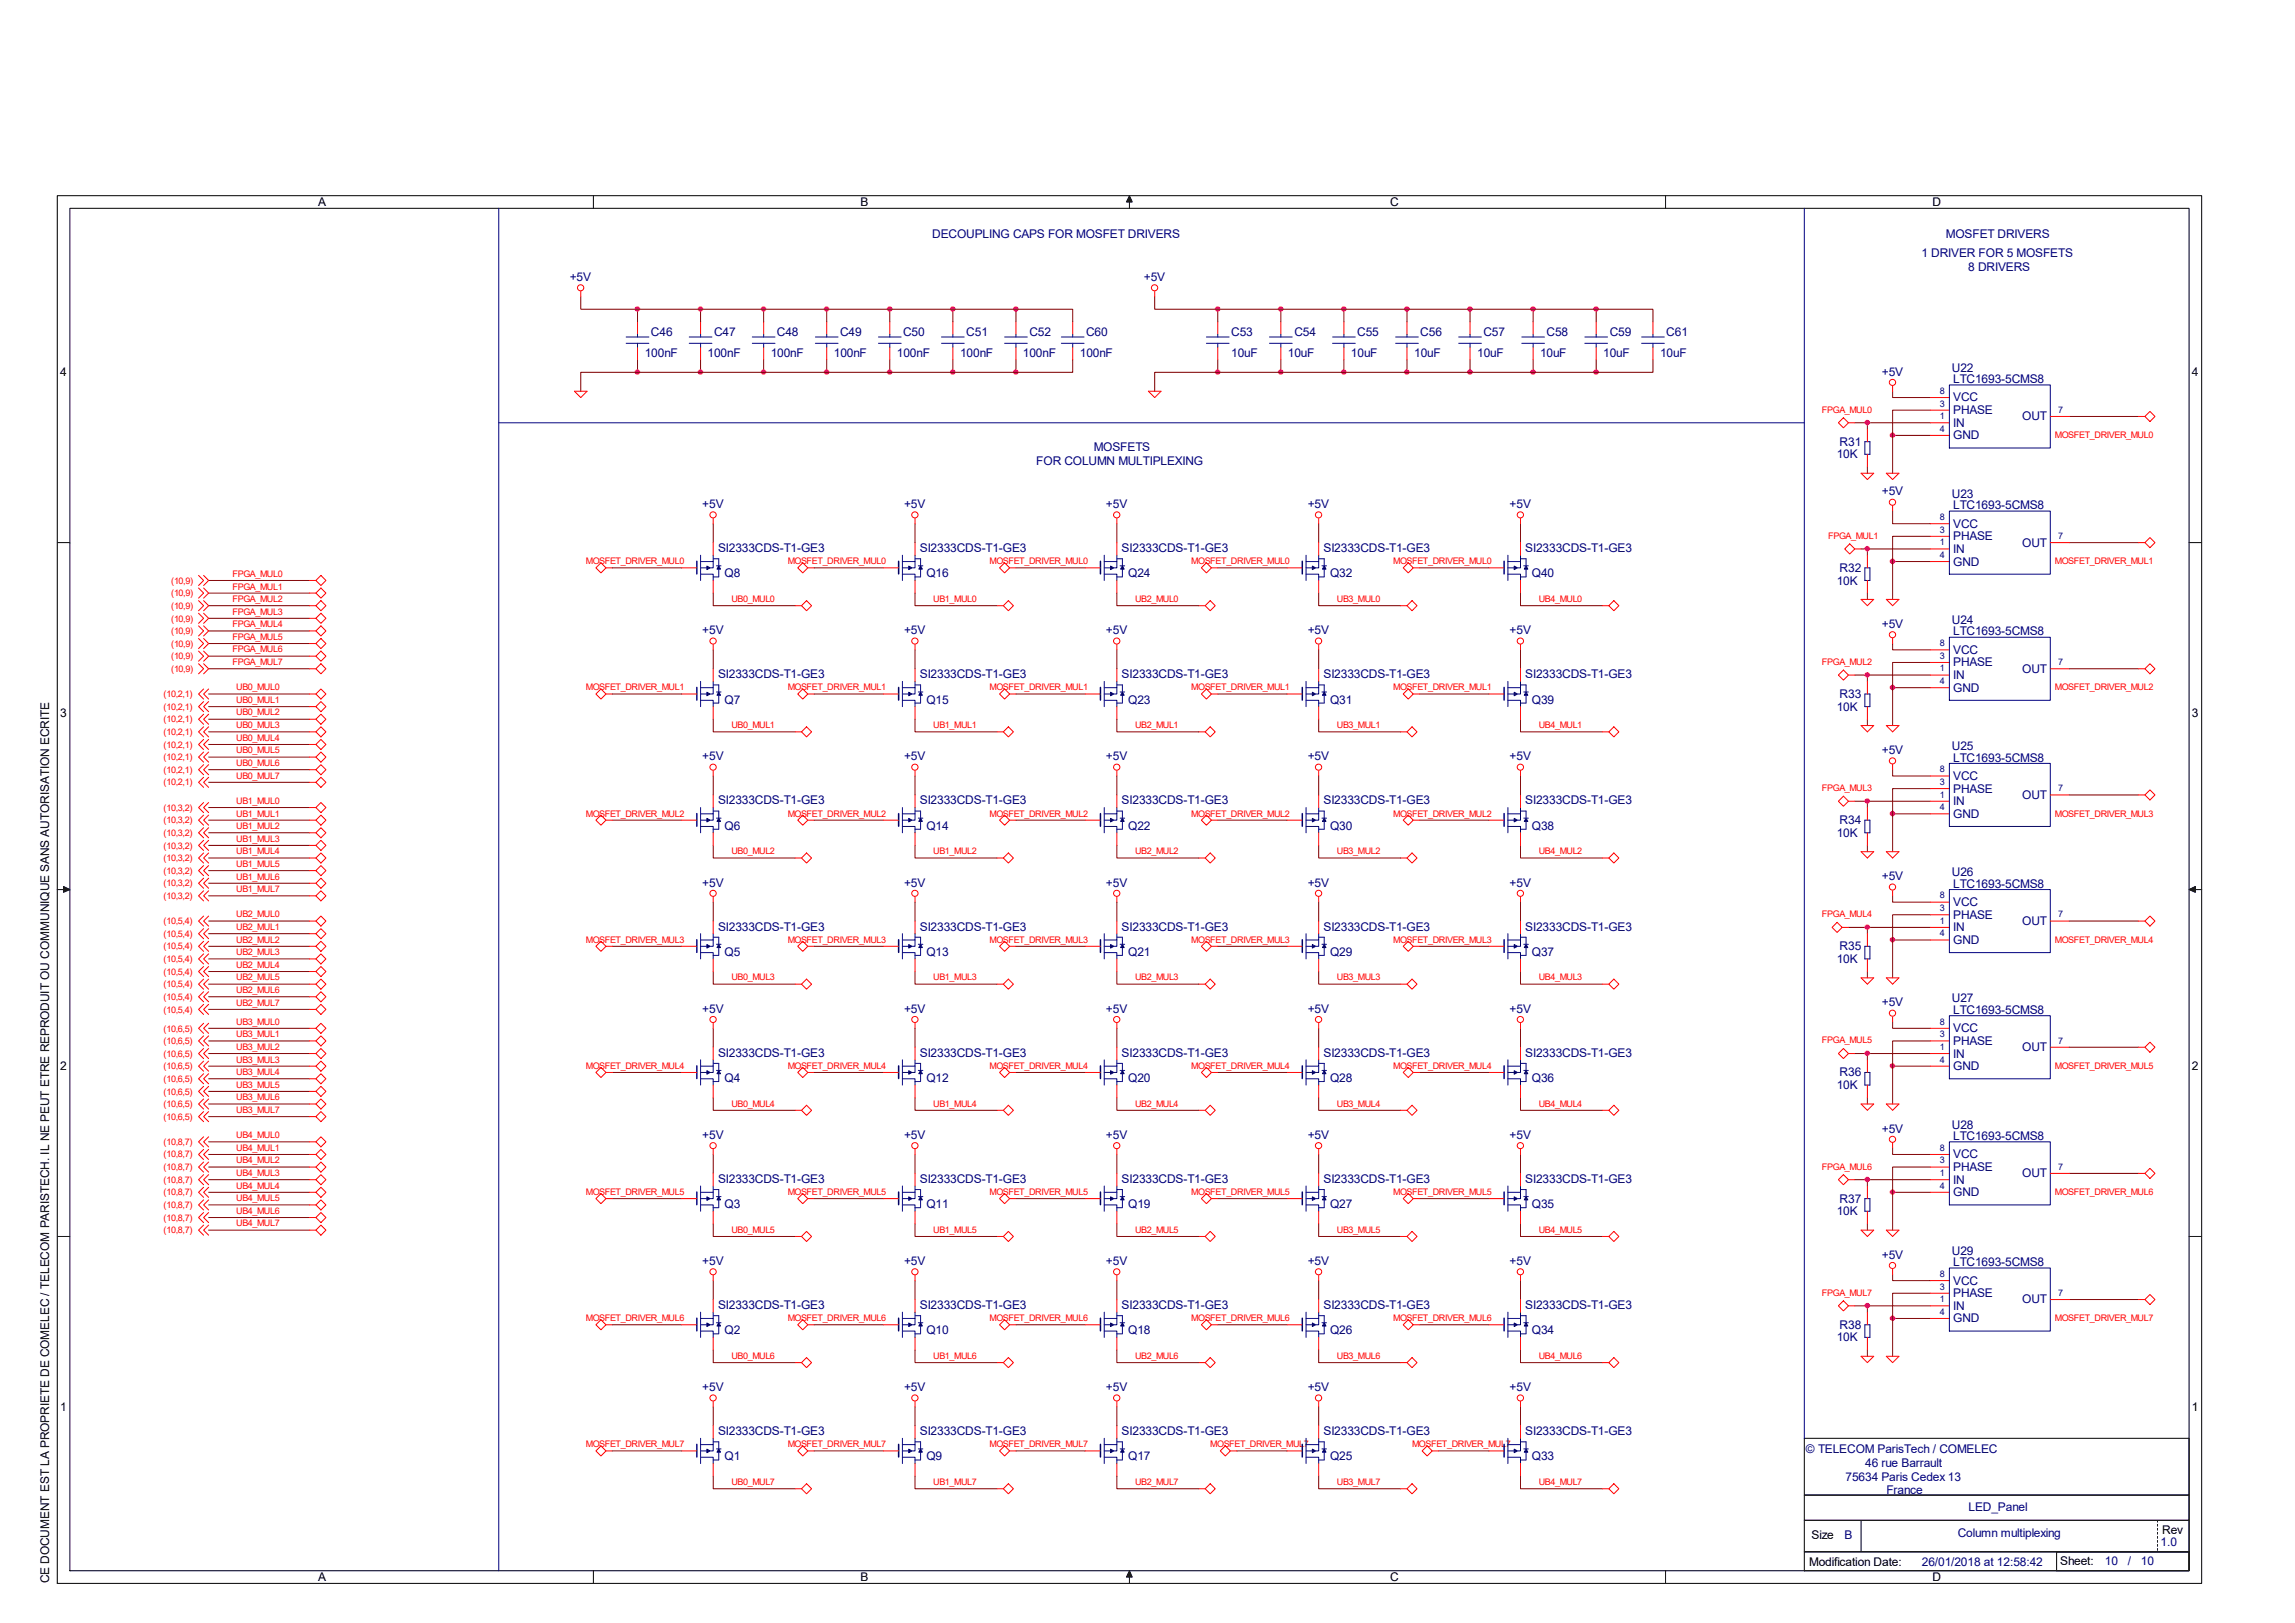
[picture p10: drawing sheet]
<svg xmlns="http://www.w3.org/2000/svg" width="297mm" height="210mm" viewBox="0 0 297 210" stroke-linecap="round" stroke-linejoin="round" font-family="sans-serif">
<defs><g id="words">
<g font-size="1.5">
<text x="41.2" y="26.7">A</text>
<text x="111.4" y="26.7">B</text>
<text x="179.9" y="26.7">C</text>
<text x="250.1" y="26.7">D</text>
<text x="7.8" y="48.7">4</text>
<text x="283.7" y="48.7">4</text>
<text x="7.8" y="92.8">3</text>
<text x="283.7" y="92.8">3</text>
<text x="7.8" y="138.5">2</text>
<text x="283.7" y="138.5">2</text>
<text x="7.8" y="182.5">1</text>
<text x="283.7" y="182.5">1</text>
<text x="234.1" y="202.6">Modification Date:</text>
<text x="234.4" y="199.1">Size</text>
<text x="266.6" y="202.6">Sheet:</text>
<text x="279.8" y="198.5">Rev</text>
<text x="6.3" y="204.9" transform="rotate(-90 6.3 204.9)">CE DOCUMENT EST LA PROPRIETE DE COMELEC / TELECOM PARISTECH. IL NE PEUT ETRE REPRODUIT OU COMMUNIQUE SANS AUTORISATION ECRITE</text>
<text x="41.2" y="204.6">A</text>
<text x="111.4" y="204.6">B</text>
<text x="179.9" y="204.6">C</text>
<text x="250.1" y="204.6">D</text>
</g>
<g font-size="1.5" fill="#000080">
<text x="120.6" y="30.7">DECOUPLING CAPS FOR MOSFET DRIVERS</text>
<text x="248.7" y="33.2">1 DRIVER FOR 5 MOSFETS</text>
<text x="251.8" y="30.7">MOSFET DRIVERS</text>
<text x="254.7" y="35.1">8 DRIVERS</text>
<text x="73.7" y="36.4">+5V</text>
<text x="148" y="36.4">+5V</text>
<text x="83.4" y="46.1">100nF</text>
<text x="84.2" y="43.5">C46</text>
<text x="91.6" y="46.1">100nF</text>
<text x="92.4" y="43.5">C47</text>
<text x="99.7" y="46.1">100nF</text>
<text x="100.5" y="43.5">C48</text>
<text x="107.9" y="46.1">100nF</text>
<text x="108.7" y="43.5">C49</text>
<text x="116.1" y="46.1">100nF</text>
<text x="116.9" y="43.5">C50</text>
<text x="124.2" y="46.1">100nF</text>
<text x="125.1" y="43.5">C51</text>
<text x="132.4" y="46.1">100nF</text>
<text x="133.2" y="43.5">C52</text>
<text x="139.7" y="46.1">100nF</text>
<text x="140.5" y="43.5">C60</text>
<text x="159.3" y="43.5">C53</text>
<text x="159.3" y="46.1">10uF</text>
<text x="166.7" y="46.1">10uF</text>
<text x="167.5" y="43.5">C54</text>
<text x="174.8" y="46.1">10uF</text>
<text x="175.6" y="43.5">C55</text>
<text x="183" y="46.1">10uF</text>
<text x="183.8" y="43.5">C56</text>
<text x="191.2" y="46.1">10uF</text>
<text x="192" y="43.5">C57</text>
<text x="199.3" y="46.1">10uF</text>
<text x="200.2" y="43.5">C58</text>
<text x="207.5" y="46.1">10uF</text>
<text x="208.3" y="43.5">C59</text>
<text x="214.8" y="46.1">10uF</text>
<text x="215.6" y="43.5">C61</text>
<text x="243.5" y="48.6">+5V</text>
<text x="252.6" y="48.1">U22</text>
<text x="252.8" y="49.6">LTC1693-5CMS8</text>
<text x="252.8" y="51.9">VCC</text>
<text x="252.8" y="53.6">PHASE</text>
<text x="141.6" y="58.4">MOSFETS</text>
<text x="237.7" y="59.3">10K</text>
<text x="238.1" y="57.7">R31</text>
<text x="252.8" y="55.2">IN</text>
<text x="252.8" y="56.9">GND</text>
<text x="261.7" y="54.4">OUT</text>
<text x="90.9" y="65.7">+5V</text>
<text x="117" y="65.7">+5V</text>
<text x="134.1" y="60.2">FOR COLUMN MULTIPLEXING</text>
<text x="143.1" y="65.7">+5V</text>
<text x="169.2" y="65.7">+5V</text>
<text x="195.4" y="65.7">+5V</text>
<text x="243.5" y="64.1">+5V</text>
<text x="252.6" y="64.4">U23</text>
<text x="252.8" y="65.9">LTC1693-5CMS8</text>
<text x="92.9" y="71.5">SI2333CDS-T1-GE3</text>
<text x="119" y="71.5">SI2333CDS-T1-GE3</text>
<text x="145.2" y="71.5">SI2333CDS-T1-GE3</text>
<text x="171.3" y="71.5">SI2333CDS-T1-GE3</text>
<text x="197.4" y="71.5">SI2333CDS-T1-GE3</text>
<text x="252.8" y="68.3">VCC</text>
<text x="252.8" y="69.9">PHASE</text>
<text x="252.8" y="71.5">IN</text>
<text x="261.7" y="70.7">OUT</text>
<text x="93.8" y="74.7">Q8</text>
<text x="119.9" y="74.7">Q16</text>
<text x="146" y="74.7">Q24</text>
<text x="172.1" y="74.7">Q32</text>
<text x="198.2" y="74.7">Q40</text>
<text x="237.7" y="75.6">10K</text>
<text x="238.1" y="74">R32</text>
<text x="252.8" y="73.2">GND</text>
<text x="90.9" y="82">+5V</text>
<text x="117" y="82">+5V</text>
<text x="143.1" y="82">+5V</text>
<text x="169.2" y="82">+5V</text>
<text x="195.4" y="82">+5V</text>
<text x="243.5" y="81.2">+5V</text>
<text x="252.6" y="80.8">U24</text>
<text x="252.8" y="82.2">LTC1693-5CMS8</text>
<text x="92.9" y="87.8">SI2333CDS-T1-GE3</text>
<text x="119" y="87.8">SI2333CDS-T1-GE3</text>
<text x="145.2" y="87.8">SI2333CDS-T1-GE3</text>
<text x="171.3" y="87.8">SI2333CDS-T1-GE3</text>
<text x="197.4" y="87.8">SI2333CDS-T1-GE3</text>
<text x="252.8" y="84.6">VCC</text>
<text x="252.8" y="86.2">PHASE</text>
<text x="252.8" y="87.9">IN</text>
<text x="252.8" y="89.5">GND</text>
<text x="261.7" y="87">OUT</text>
<text x="93.8" y="91.1">Q7</text>
<text x="119.9" y="91.1">Q15</text>
<text x="146" y="91.1">Q23</text>
<text x="172.1" y="91.1">Q31</text>
<text x="198.2" y="91.1">Q39</text>
<text x="237.7" y="91.9">10K</text>
<text x="238.1" y="90.3">R33</text>
<text x="90.9" y="98.4">+5V</text>
<text x="117" y="98.4">+5V</text>
<text x="143.1" y="98.4">+5V</text>
<text x="169.2" y="98.4">+5V</text>
<text x="195.4" y="98.4">+5V</text>
<text x="243.5" y="97.6">+5V</text>
<text x="252.6" y="97.1">U25</text>
<text x="252.8" y="98.6">LTC1693-5CMS8</text>
<text x="252.8" y="100.9">VCC</text>
<text x="92.9" y="104.1">SI2333CDS-T1-GE3</text>
<text x="93.8" y="107.4">Q6</text>
<text x="119" y="104.1">SI2333CDS-T1-GE3</text>
<text x="119.9" y="107.4">Q14</text>
<text x="145.2" y="104.1">SI2333CDS-T1-GE3</text>
<text x="146" y="107.4">Q22</text>
<text x="171.3" y="104.1">SI2333CDS-T1-GE3</text>
<text x="172.1" y="107.4">Q30</text>
<text x="197.4" y="104.1">SI2333CDS-T1-GE3</text>
<text x="198.2" y="107.4">Q38</text>
<text x="238.1" y="106.6">R34</text>
<text x="252.8" y="102.6">PHASE</text>
<text x="252.8" y="104.2">IN</text>
<text x="252.8" y="105.8">GND</text>
<text x="261.7" y="103.4">OUT</text>
<text x="237.7" y="108.3">10K</text>
<text x="243.5" y="113.9">+5V</text>
<text x="252.6" y="113.4">U26</text>
<text x="90.9" y="114.7">+5V</text>
<text x="117" y="114.7">+5V</text>
<text x="143.1" y="114.7">+5V</text>
<text x="169.2" y="114.7">+5V</text>
<text x="195.4" y="114.7">+5V</text>
<text x="252.8" y="114.9">LTC1693-5CMS8</text>
<text x="252.8" y="117.3">VCC</text>
<text x="252.8" y="118.9">PHASE</text>
<text x="261.7" y="119.7">OUT</text>
<text x="92.9" y="120.4">SI2333CDS-T1-GE3</text>
<text x="93.8" y="123.7">Q5</text>
<text x="119" y="120.4">SI2333CDS-T1-GE3</text>
<text x="119.9" y="123.7">Q13</text>
<text x="145.2" y="120.4">SI2333CDS-T1-GE3</text>
<text x="146" y="123.7">Q21</text>
<text x="171.3" y="120.4">SI2333CDS-T1-GE3</text>
<text x="172.1" y="123.7">Q29</text>
<text x="197.4" y="120.4">SI2333CDS-T1-GE3</text>
<text x="198.2" y="123.7">Q37</text>
<text x="237.7" y="124.6">10K</text>
<text x="238.1" y="123">R35</text>
<text x="252.8" y="120.5">IN</text>
<text x="252.8" y="122.2">GND</text>
<text x="90.9" y="131">+5V</text>
<text x="117" y="131">+5V</text>
<text x="143.1" y="131">+5V</text>
<text x="169.2" y="131">+5V</text>
<text x="195.4" y="131">+5V</text>
<text x="243.5" y="130.2">+5V</text>
<text x="252.6" y="129.7">U27</text>
<text x="252.8" y="131.2">LTC1693-5CMS8</text>
<text x="92.9" y="136.7">SI2333CDS-T1-GE3</text>
<text x="119" y="136.7">SI2333CDS-T1-GE3</text>
<text x="145.2" y="136.7">SI2333CDS-T1-GE3</text>
<text x="171.3" y="136.7">SI2333CDS-T1-GE3</text>
<text x="197.4" y="136.7">SI2333CDS-T1-GE3</text>
<text x="252.8" y="133.6">VCC</text>
<text x="252.8" y="135.2">PHASE</text>
<text x="252.8" y="136.9">IN</text>
<text x="261.7" y="136">OUT</text>
<text x="93.8" y="140">Q4</text>
<text x="119.9" y="140">Q12</text>
<text x="146" y="140">Q20</text>
<text x="172.1" y="140">Q28</text>
<text x="198.2" y="140">Q36</text>
<text x="237.7" y="140.9">10K</text>
<text x="238.1" y="139.3">R36</text>
<text x="252.8" y="138.5">GND</text>
<text x="90.9" y="147.4">+5V</text>
<text x="117" y="147.4">+5V</text>
<text x="143.1" y="147.4">+5V</text>
<text x="169.2" y="147.4">+5V</text>
<text x="195.4" y="147.4">+5V</text>
<text x="243.5" y="146.6">+5V</text>
<text x="252.6" y="146">U28</text>
<text x="252.8" y="147.5">LTC1693-5CMS8</text>
<text x="252.8" y="149.9">VCC</text>
<text x="92.9" y="153.1">SI2333CDS-T1-GE3</text>
<text x="119" y="153.1">SI2333CDS-T1-GE3</text>
<text x="145.2" y="153.1">SI2333CDS-T1-GE3</text>
<text x="171.3" y="153.1">SI2333CDS-T1-GE3</text>
<text x="197.4" y="153.1">SI2333CDS-T1-GE3</text>
<text x="238.1" y="155.6">R37</text>
<text x="252.8" y="151.6">PHASE</text>
<text x="252.8" y="153.2">IN</text>
<text x="252.8" y="154.8">GND</text>
<text x="261.7" y="152.4">OUT</text>
<text x="93.8" y="156.3">Q3</text>
<text x="119.9" y="156.3">Q11</text>
<text x="146" y="156.3">Q19</text>
<text x="172.1" y="156.3">Q27</text>
<text x="198.2" y="156.3">Q35</text>
<text x="237.7" y="157.3">10K</text>
<text x="90.9" y="163.7">+5V</text>
<text x="117" y="163.7">+5V</text>
<text x="143.1" y="163.7">+5V</text>
<text x="169.2" y="163.7">+5V</text>
<text x="195.4" y="163.7">+5V</text>
<text x="243.5" y="162.9">+5V</text>
<text x="252.6" y="162.4">U29</text>
<text x="252.8" y="163.8">LTC1693-5CMS8</text>
<text x="252.8" y="166.2">VCC</text>
<text x="252.8" y="167.9">PHASE</text>
<text x="92.9" y="169.4">SI2333CDS-T1-GE3</text>
<text x="93.8" y="172.7">Q2</text>
<text x="119" y="169.4">SI2333CDS-T1-GE3</text>
<text x="119.9" y="172.7">Q10</text>
<text x="145.2" y="169.4">SI2333CDS-T1-GE3</text>
<text x="146" y="172.7">Q18</text>
<text x="171.3" y="169.4">SI2333CDS-T1-GE3</text>
<text x="172.1" y="172.7">Q26</text>
<text x="197.4" y="169.4">SI2333CDS-T1-GE3</text>
<text x="198.2" y="172.7">Q34</text>
<text x="237.7" y="173.6">10K</text>
<text x="238.1" y="172">R38</text>
<text x="252.8" y="169.5">IN</text>
<text x="252.8" y="171.1">GND</text>
<text x="261.7" y="168.7">OUT</text>
<text x="90.9" y="180">+5V</text>
<text x="92.9" y="185.7">SI2333CDS-T1-GE3</text>
<text x="117" y="180">+5V</text>
<text x="119" y="185.7">SI2333CDS-T1-GE3</text>
<text x="143.1" y="180">+5V</text>
<text x="145.2" y="185.7">SI2333CDS-T1-GE3</text>
<text x="169.2" y="180">+5V</text>
<text x="171.3" y="185.7">SI2333CDS-T1-GE3</text>
<text x="195.4" y="180">+5V</text>
<text x="197.4" y="185.7">SI2333CDS-T1-GE3</text>
<text x="93.8" y="189">Q1</text>
<text x="119.9" y="189">Q9</text>
<text x="146" y="189">Q17</text>
<text x="172.1" y="189">Q25</text>
<text x="198.2" y="189">Q33</text>
<text x="233.7" y="188">© TELECOM ParisTech / COMELEC</text>
<text x="238.8" y="191.6">75634 Paris Cedex 13</text>
<text x="241.4" y="189.8">46 rue Barrault</text>
<text x="244.1" y="193.4">France</text>
<text x="254.8" y="195.6">LED_Panel</text>
<text x="238.7" y="199.1">B</text>
<text x="248.7" y="202.6">26/01/2018 at 12:58:42</text>
<text x="253.4" y="198.9">Column multiplexing</text>
<text x="272.4" y="202.6">10</text>
<text x="275.4" y="202.6">/</text>
<text x="277.1" y="202.6">10</text>
<text x="279.6" y="200.1">1.0</text>
</g>
<g font-size="1.2" fill="#f00">
<text x="235.8" y="53.4">FPGA_MUL0</text>
<text x="265.9" y="56.7">MOSFET_DRIVER_MUL0</text>
<text x="236.6" y="69.7">FPGA_MUL1</text>
<text x="22.1" y="75.5">(10,9)</text>
<text x="22.1" y="77.1">(10,9)</text>
<text x="30.1" y="76.3">FPGA_MUL1</text>
<text x="30.1" y="77.9">FPGA_MUL2</text>
<text x="30.1" y="74.6">FPGA_MUL0</text>
<text x="75.8" y="73">MOSFET_DRIVER_MUL0</text>
<text x="94.7" y="77.9">UB0_MUL0</text>
<text x="101.9" y="73">MOSFET_DRIVER_MUL0</text>
<text x="120.8" y="77.9">UB1_MUL0</text>
<text x="128.1" y="73">MOSFET_DRIVER_MUL0</text>
<text x="146.9" y="77.9">UB2_MUL0</text>
<text x="154.2" y="73">MOSFET_DRIVER_MUL0</text>
<text x="173" y="77.9">UB3_MUL0</text>
<text x="180.3" y="73">MOSFET_DRIVER_MUL0</text>
<text x="199.1" y="77.9">UB4_MUL0</text>
<text x="265.9" y="73">MOSFET_DRIVER_MUL1</text>
<text x="22.1" y="78.8">(10,9)</text>
<text x="22.1" y="80.4">(10,9)</text>
<text x="22.1" y="82">(10,9)</text>
<text x="22.1" y="83.7">(10,9)</text>
<text x="30.1" y="79.5">FPGA_MUL3</text>
<text x="30.1" y="82.8">FPGA_MUL5</text>
<text x="30.1" y="81.2">FPGA_MUL4</text>
<text x="22.1" y="85.3">(10,9)</text>
<text x="22.1" y="87">(10,9)</text>
<text x="30.1" y="84.4">FPGA_MUL6</text>
<text x="30.1" y="86.1">FPGA_MUL7</text>
<text x="30.6" y="89.3">UB0_MUL0</text>
<text x="75.8" y="89.3">MOSFET_DRIVER_MUL1</text>
<text x="101.9" y="89.3">MOSFET_DRIVER_MUL1</text>
<text x="128.1" y="89.3">MOSFET_DRIVER_MUL1</text>
<text x="154.2" y="89.3">MOSFET_DRIVER_MUL1</text>
<text x="180.3" y="89.3">MOSFET_DRIVER_MUL1</text>
<text x="235.8" y="86">FPGA_MUL2</text>
<text x="265.9" y="89.3">MOSFET_DRIVER_MUL2</text>
<text x="21.2" y="90.2">(10,2,1)</text>
<text x="21.2" y="91.9">(10,2,1)</text>
<text x="21.2" y="93.5">(10,2,1)</text>
<text x="21.2" y="95.1">(10,2,1)</text>
<text x="30.6" y="91">UB0_MUL1</text>
<text x="30.6" y="92.6">UB0_MUL2</text>
<text x="30.6" y="94.2">UB0_MUL3</text>
<text x="30.6" y="95.8">UB0_MUL4</text>
<text x="94.7" y="94.2">UB0_MUL1</text>
<text x="120.8" y="94.2">UB1_MUL1</text>
<text x="146.9" y="94.2">UB2_MUL1</text>
<text x="173" y="94.2">UB3_MUL1</text>
<text x="199.1" y="94.2">UB4_MUL1</text>
<text x="21.2" y="96.7">(10,2,1)</text>
<text x="21.2" y="98.4">(10,2,1)</text>
<text x="21.2" y="100">(10,2,1)</text>
<text x="21.2" y="101.6">(10,2,1)</text>
<text x="30.6" y="97.5">UB0_MUL5</text>
<text x="30.6" y="99.1">UB0_MUL6</text>
<text x="30.6" y="100.8">UB0_MUL7</text>
<text x="21.2" y="104.9">(10,3,2)</text>
<text x="21.2" y="106.6">(10,3,2)</text>
<text x="30.6" y="105.7">UB1_MUL1</text>
<text x="30.6" y="107.3">UB1_MUL2</text>
<text x="30.6" y="104">UB1_MUL0</text>
<text x="75.8" y="105.7">MOSFET_DRIVER_MUL2</text>
<text x="101.9" y="105.7">MOSFET_DRIVER_MUL2</text>
<text x="128.1" y="105.7">MOSFET_DRIVER_MUL2</text>
<text x="154.2" y="105.7">MOSFET_DRIVER_MUL2</text>
<text x="180.3" y="105.7">MOSFET_DRIVER_MUL2</text>
<text x="235.8" y="102.4">FPGA_MUL3</text>
<text x="265.9" y="105.7">MOSFET_DRIVER_MUL3</text>
<text x="21.2" y="108.2">(10,3,2)</text>
<text x="21.2" y="109.8">(10,3,2)</text>
<text x="21.2" y="111.4">(10,3,2)</text>
<text x="21.2" y="113.1">(10,3,2)</text>
<text x="30.6" y="108.9">UB1_MUL3</text>
<text x="30.6" y="110.5">UB1_MUL4</text>
<text x="30.6" y="112.2">UB1_MUL5</text>
<text x="30.6" y="113.8">UB1_MUL6</text>
<text x="94.7" y="110.5">UB0_MUL2</text>
<text x="120.8" y="110.5">UB1_MUL2</text>
<text x="146.9" y="110.5">UB2_MUL2</text>
<text x="173" y="110.5">UB3_MUL2</text>
<text x="199.1" y="110.5">UB4_MUL2</text>
<text x="21.2" y="114.7">(10,3,2)</text>
<text x="21.2" y="116.3">(10,3,2)</text>
<text x="21.2" y="119.6">(10,5,4)</text>
<text x="30.6" y="115.4">UB1_MUL7</text>
<text x="30.6" y="118.7">UB2_MUL0</text>
<text x="235.8" y="118.7">FPGA_MUL4</text>
<text x="21.2" y="121.2">(10,5,4)</text>
<text x="21.2" y="122.9">(10,5,4)</text>
<text x="21.2" y="124.5">(10,5,4)</text>
<text x="30.6" y="120.4">UB2_MUL1</text>
<text x="30.6" y="122">UB2_MUL2</text>
<text x="30.6" y="123.6">UB2_MUL3</text>
<text x="30.6" y="125.2">UB2_MUL4</text>
<text x="75.8" y="122">MOSFET_DRIVER_MUL3</text>
<text x="101.9" y="122">MOSFET_DRIVER_MUL3</text>
<text x="128.1" y="122">MOSFET_DRIVER_MUL3</text>
<text x="154.2" y="122">MOSFET_DRIVER_MUL3</text>
<text x="180.3" y="122">MOSFET_DRIVER_MUL3</text>
<text x="265.9" y="122">MOSFET_DRIVER_MUL4</text>
<text x="21.2" y="126.1">(10,5,4)</text>
<text x="21.2" y="127.8">(10,5,4)</text>
<text x="21.2" y="129.4">(10,5,4)</text>
<text x="21.2" y="131">(10,5,4)</text>
<text x="30.6" y="126.9">UB2_MUL5</text>
<text x="30.6" y="128.5">UB2_MUL6</text>
<text x="30.6" y="130.1">UB2_MUL7</text>
<text x="94.7" y="126.9">UB0_MUL3</text>
<text x="120.8" y="126.9">UB1_MUL3</text>
<text x="146.9" y="126.9">UB2_MUL3</text>
<text x="173" y="126.9">UB3_MUL3</text>
<text x="199.1" y="126.9">UB4_MUL3</text>
<text x="21.2" y="133.5">(10,6,5)</text>
<text x="21.2" y="135.1">(10,6,5)</text>
<text x="21.2" y="136.7">(10,6,5)</text>
<text x="30.6" y="134.2">UB3_MUL1</text>
<text x="30.6" y="135.8">UB3_MUL2</text>
<text x="30.6" y="137.5">UB3_MUL3</text>
<text x="30.6" y="132.6">UB3_MUL0</text>
<text x="235.8" y="135">FPGA_MUL5</text>
<text x="21.2" y="138.4">(10,6,5)</text>
<text x="21.2" y="140">(10,6,5)</text>
<text x="21.2" y="141.6">(10,6,5)</text>
<text x="21.2" y="143.3">(10,6,5)</text>
<text x="30.6" y="139.1">UB3_MUL4</text>
<text x="30.6" y="140.8">UB3_MUL5</text>
<text x="30.6" y="142.4">UB3_MUL6</text>
<text x="75.8" y="138.3">MOSFET_DRIVER_MUL4</text>
<text x="94.7" y="143.2">UB0_MUL4</text>
<text x="101.9" y="138.3">MOSFET_DRIVER_MUL4</text>
<text x="120.8" y="143.2">UB1_MUL4</text>
<text x="128.1" y="138.3">MOSFET_DRIVER_MUL4</text>
<text x="146.9" y="143.2">UB2_MUL4</text>
<text x="154.2" y="138.3">MOSFET_DRIVER_MUL4</text>
<text x="173" y="143.2">UB3_MUL4</text>
<text x="180.3" y="138.3">MOSFET_DRIVER_MUL4</text>
<text x="199.1" y="143.2">UB4_MUL4</text>
<text x="265.9" y="138.3">MOSFET_DRIVER_MUL5</text>
<text x="21.2" y="144.9">(10,6,5)</text>
<text x="21.2" y="148.2">(10,8,7)</text>
<text x="21.2" y="149.8">(10,8,7)</text>
<text x="30.6" y="144">UB3_MUL7</text>
<text x="30.6" y="148.9">UB4_MUL1</text>
<text x="30.6" y="147.3">UB4_MUL0</text>
<text x="21.2" y="151.4">(10,8,7)</text>
<text x="21.2" y="153.1">(10,8,7)</text>
<text x="21.2" y="154.7">(10,8,7)</text>
<text x="30.6" y="150.5">UB4_MUL2</text>
<text x="30.6" y="152.2">UB4_MUL3</text>
<text x="30.6" y="153.8">UB4_MUL4</text>
<text x="30.6" y="155.4">UB4_MUL5</text>
<text x="75.8" y="154.6">MOSFET_DRIVER_MUL5</text>
<text x="101.9" y="154.6">MOSFET_DRIVER_MUL5</text>
<text x="128.1" y="154.6">MOSFET_DRIVER_MUL5</text>
<text x="154.2" y="154.6">MOSFET_DRIVER_MUL5</text>
<text x="180.3" y="154.6">MOSFET_DRIVER_MUL5</text>
<text x="235.8" y="151.3">FPGA_MUL6</text>
<text x="265.9" y="154.6">MOSFET_DRIVER_MUL6</text>
<text x="21.2" y="156.3">(10,8,7)</text>
<text x="21.2" y="157.9">(10,8,7)</text>
<text x="21.2" y="159.6">(10,8,7)</text>
<text x="30.6" y="157.1">UB4_MUL6</text>
<text x="30.6" y="158.7">UB4_MUL7</text>
<text x="94.7" y="159.5">UB0_MUL5</text>
<text x="120.8" y="159.5">UB1_MUL5</text>
<text x="146.9" y="159.5">UB2_MUL5</text>
<text x="173" y="159.5">UB3_MUL5</text>
<text x="199.1" y="159.5">UB4_MUL5</text>
<text x="235.8" y="167.6">FPGA_MUL7</text>
<text x="75.8" y="170.9">MOSFET_DRIVER_MUL6</text>
<text x="101.9" y="170.9">MOSFET_DRIVER_MUL6</text>
<text x="128.1" y="170.9">MOSFET_DRIVER_MUL6</text>
<text x="154.2" y="170.9">MOSFET_DRIVER_MUL6</text>
<text x="180.3" y="170.9">MOSFET_DRIVER_MUL6</text>
<text x="265.9" y="170.9">MOSFET_DRIVER_MUL7</text>
<text x="94.7" y="175.9">UB0_MUL6</text>
<text x="120.8" y="175.9">UB1_MUL6</text>
<text x="146.9" y="175.9">UB2_MUL6</text>
<text x="173" y="175.9">UB3_MUL6</text>
<text x="199.1" y="175.9">UB4_MUL6</text>
<text x="75.8" y="187.3">MOSFET_DRIVER_MUL7</text>
<text x="101.9" y="187.3">MOSFET_DRIVER_MUL7</text>
<text x="128.1" y="187.3">MOSFET_DRIVER_MUL7</text>
<text x="156.6" y="187.3">MOSFET_DRIVER_MUL7</text>
<text x="182.8" y="187.3">MOSFET_DRIVER_MUL7</text>
<text x="94.7" y="192.2">UB0_MUL7</text>
<text x="120.8" y="192.2">UB1_MUL7</text>
<text x="146.9" y="192.2">UB2_MUL7</text>
<text x="173" y="192.2">UB3_MUL7</text>
<text x="199.1" y="192.2">UB4_MUL7</text>
</g>
<g font-size="1.2" fill="#000080">
<text x="251" y="51">8</text>
<text x="251" y="52.6">3</text>
<text x="266.4" y="53.4">7</text>
<text x="251" y="55.9">4</text>
<text x="251" y="54.2">1</text>
<text x="251" y="70.6">1</text>
<text x="251" y="68.9">3</text>
<text x="251" y="67.3">8</text>
<text x="266.4" y="69.7">7</text>
<text x="251" y="72.2">4</text>
<text x="251" y="83.6">8</text>
<text x="251" y="86.9">1</text>
<text x="251" y="85.3">3</text>
<text x="251" y="88.5">4</text>
<text x="266.4" y="86.1">7</text>
<text x="251" y="101.6">3</text>
<text x="251" y="99.9">8</text>
<text x="251" y="103.2">1</text>
<text x="251" y="104.8">4</text>
<text x="266.4" y="102.4">7</text>
<text x="251" y="119.5">1</text>
<text x="251" y="117.9">3</text>
<text x="251" y="116.2">8</text>
<text x="266.4" y="118.7">7</text>
<text x="251" y="121.2">4</text>
<text x="251" y="135.8">1</text>
<text x="251" y="134.2">3</text>
<text x="251" y="132.6">8</text>
<text x="251" y="137.5">4</text>
<text x="266.4" y="135">7</text>
<text x="251" y="148.9">8</text>
<text x="251" y="153.8">4</text>
<text x="251" y="150.5">3</text>
<text x="251" y="152.2">1</text>
<text x="266.4" y="151.3">7</text>
<text x="251" y="165.2">8</text>
<text x="251" y="166.9">3</text>
<text x="266.4" y="167.7">7</text>
<text x="251" y="170.1">4</text>
<text x="251" y="168.5">1</text>
</g>
</g></defs>
<g fill="none" stroke="#800000" stroke-width=".13">
<path d="M75.2 38.4v1.6h63.6v1.6M149.4 38.4v1.6h64.5v1.6M82.5 40v1.6M82.5 46.5v1.7M90.7 40v1.6M90.7 46.5v1.7M98.8 40v1.6M98.8 46.5v1.7M107 40v1.6M107 46.5v1.7M115.2 40v1.6M115.2 46.5v1.7"/>
<path d="M123.3 40v1.6M123.3 46.5v1.7M131.5 40v1.6M131.5 46.5v1.7M138.8 46.5v1.7h-63.6v2.4M157.6 40v1.6M157.6 46.5v1.7M165.8 40v1.6M165.8 46.5v1.7M173.9 40v1.6M173.9 46.5v1.7M182.1 40v1.6"/>
<path d="M182.1 46.5v1.7M190.2 40v1.6M190.2 46.5v1.7M198.4 40v1.6M198.4 46.5v1.7M206.6 40v1.6M206.6 46.5v1.7M213.9 46.5v1.7h-64.5v2.4M240 54.7h9.8M241.7 54.7v.8M244.9 50.6v.8h4.9M244.9 56.3h4.9"/>
<path d="M249.8 53.1h-4.9v8.1M267.8 53.9h9M27 76.7h13.1M27 78.4h13.1M27 75.1h13.1M79.2 73.5h9M92.3 76.7v1.7h10.6M92.3 67.8v2.4M105.4 73.5h8.9M118.4 76.7v1.7h10.6M118.4 67.8v2.4M131.5 73.5h9"/>
<path d="M144.5 76.7v1.7h10.6M144.5 67.8v2.4M157.6 73.5h9M170.7 76.7v1.7h10.6M170.7 67.8v2.4M183.7 73.5h9M196.8 76.7v1.7h10.6M196.8 67.8v2.4M240.9 71h8.9M241.7 60.4v.8M241.7 71v.8M241.7 76.7v.9"/>
<path d="M244.9 66.1v1.7h4.9M244.9 72.7h4.9M249.8 69.4h-4.9v8.2M267.8 70.2h9M27 89.8h13.1M27 91.4h13.1M27 93.1h13.1M27 94.7h13.1M27 96.3h13.1M27 98h13.1M27 99.6h13.1M27 80h13.1"/>
<path d="M27 83.3h13.1M27 84.9h13.1M27 86.5h13.1M27 81.6h13.1M79.2 89.8h9M92.3 93.1v1.6h10.6M92.3 84.1v2.4M105.4 89.8h8.9M118.4 93.1v1.6h10.6M118.4 84.1v2.4M131.5 89.8h9M144.5 93.1v1.6h10.6"/>
<path d="M144.5 84.1v2.4M157.6 89.8h9M170.7 93.1v1.6h10.6M170.7 84.1v2.4M183.7 89.8h9M196.8 93.1v1.6h10.6M196.8 84.1v2.4M240 87.4h9.8M241.7 87.4v.8M241.7 93.1v.8M244.9 99.6v.8h4.9M244.9 83.3v.8h4.9"/>
<path d="M244.9 89h4.9M249.8 85.7h-4.9v8.2M267.8 86.5h9M27 106.1h13.1M27 101.2h13.1M27 107.8h13.1M27 109.4h13.1M27 111h13.1M27 112.7h13.1M27 114.3h13.1M27 115.9h13.1M27 104.5h13.1"/>
<path d="M27 119.2h13.1M79.2 106.1h9M92.3 109.4v1.6h10.6M92.3 100.4v2.5M92.3 116.7v2.5M105.4 106.1h8.9M118.4 109.4v1.6h10.6M118.4 100.4v2.5M118.4 116.7v2.5M131.5 106.1h9M144.5 109.4v1.6h10.6M144.5 100.4v2.5"/>
<path d="M144.5 116.7v2.5M157.6 106.1h9M170.7 109.4v1.6h10.6M170.7 100.4v2.5M170.7 116.7v2.5M183.7 106.1h9M196.8 109.4v1.6h10.6M196.8 100.4v2.5M196.8 116.7v2.5M240 103.7h9.8M241.7 103.7v.8M241.7 109.4v.8"/>
<path d="M244.9 115.9v.8h4.9M244.9 105.3h4.9M249.8 118.4h-4.9v8.1M249.8 102h-4.9v8.2M267.8 102.9h9M267.8 119.2h9M27 122.5h13.1M27 136.3h13.1M27 138h13.1M27 120.8h13.1M27 124.1h13.1M27 125.7h13.1"/>
<path d="M27 127.3h13.1M27 129h13.1M27 130.6h13.1M27 134.7h13.1M27 139.6h13.1M27 133.1h13.1M79.2 138.8h9M79.2 122.5h9M92.3 125.7v1.6h10.6M92.3 133.1v2.4M105.4 138.8h8.9M105.4 122.5h8.9"/>
<path d="M118.4 125.7v1.6h10.6M118.4 133.1v2.4M131.5 138.8h9M131.5 122.5h9M144.5 125.7v1.6h10.6M144.5 133.1v2.4M157.6 138.8h9M157.6 122.5h9M170.7 125.7v1.6h10.6M170.7 133.1v2.4M183.7 138.8h9M183.7 122.5h9"/>
<path d="M196.8 125.7v1.6h10.6M196.8 133.1v2.4M239.2 120h10.6M240 136.3h9.8M241.7 120v.8M241.7 125.7v.8M241.7 136.3v.8M244.9 132.2v.9h4.9M244.9 121.6h4.9M244.9 138h4.9M249.8 134.7h-4.9v8.2M267.8 135.5h9"/>
<path d="M27 152.7h13.1M27 154.3h13.1M27 141.2h13.1M27 142.9h13.1M27 144.5h13.1M27 149.4h13.1M27 151h13.1M27 155.9h13.1M27 157.5h13.1M27 159.2h13.1M27 147.8h13.1M79.2 155.1h9"/>
<path d="M92.3 158.4v1.6h10.6M92.3 142v1.7h10.6M92.3 149.4v2.4M105.4 155.1h8.9M118.4 158.4v1.6h10.6M118.4 142v1.7h10.6M118.4 149.4v2.4M131.5 155.1h9M144.5 158.4v1.6h10.6M144.5 142v1.7h10.6M144.5 149.4v2.4M157.6 155.1h9"/>
<path d="M170.7 158.4v1.6h10.6M170.7 142v1.7h10.6M170.7 149.4v2.4M183.7 155.1h9M196.8 158.4v1.6h10.6M196.8 142v1.7h10.6M196.8 149.4v2.4M240 152.7h9.8M241.7 142v.9M241.7 152.7v.8M241.7 158.4v.8M244.9 148.6v.8h4.9"/>
<path d="M244.9 154.3h4.9M249.8 151h-4.9v8.2M267.8 151.8h9M79.2 171.4h9M92.3 174.7v1.6h10.6M92.3 165.7v2.5M105.4 171.4h8.9M118.4 174.7v1.6h10.6M118.4 165.7v2.5M131.5 171.4h9M144.5 174.7v1.6h10.6M144.5 165.7v2.5"/>
<path d="M157.6 171.4h9M170.7 174.7v1.6h10.6M170.7 165.7v2.5M183.7 171.4h9M196.8 174.7v1.6h10.6M196.8 165.7v2.5M240 169h9.8M241.7 169v.8M241.7 174.7v.8M244.9 164.9v.8h4.9M244.9 170.6h4.9M249.8 167.3h-4.9v8.2"/>
<path d="M267.8 168.2h9M79.2 187.7h9M92.3 191v1.6h10.6M92.3 182v2.5M105.4 187.7h8.9M118.4 191v1.6h10.6M118.4 182v2.5M131.5 187.7h9M144.5 191v1.6h10.6M144.5 182v2.5M160 187.7h6.6M170.7 191v1.6h10.6"/>
<path d="M170.7 182v2.5M186.2 187.7h6.5M196.8 191v1.6h10.6M196.8 182v2.5"/>
</g>
<g fill="#f0f" stroke="#f0f" stroke-width=".13">
<circle cx="244.9" cy="56.3" r=".3"/>
<circle cx="244.9" cy="72.6" r=".3"/>
<circle cx="244.9" cy="89" r=".3"/>
<circle cx="244.9" cy="105.3" r=".3"/>
<circle cx="244.9" cy="121.6" r=".3"/>
<circle cx="244.9" cy="137.9" r=".3"/>
<circle cx="244.9" cy="154.3" r=".3"/>
<circle cx="244.9" cy="170.6" r=".3"/>
<circle cx="206.6" cy="40" r=".3"/>
<circle cx="157.6" cy="40" r=".3"/>
<circle cx="165.8" cy="40" r=".3"/>
<circle cx="173.9" cy="40" r=".3"/>
<circle cx="182.1" cy="40" r=".3"/>
<circle cx="190.2" cy="40" r=".3"/>
<circle cx="198.4" cy="40" r=".3"/>
<circle cx="206.6" cy="48.1" r=".3"/>
<circle cx="157.6" cy="48.1" r=".3"/>
<circle cx="165.8" cy="48.1" r=".3"/>
<circle cx="173.9" cy="48.1" r=".3"/>
<circle cx="182.1" cy="48.1" r=".3"/>
<circle cx="190.2" cy="48.1" r=".3"/>
<circle cx="198.4" cy="48.1" r=".3"/>
<circle cx="131.5" cy="48.1" r=".3"/>
<circle cx="90.7" cy="48.1" r=".3"/>
<circle cx="115.1" cy="48.1" r=".3"/>
<circle cx="123.3" cy="48.1" r=".3"/>
<circle cx="107" cy="48.1" r=".3"/>
<circle cx="98.8" cy="48.1" r=".3"/>
<circle cx="82.5" cy="48.1" r=".3"/>
<circle cx="131.5" cy="40" r=".3"/>
<circle cx="90.7" cy="40" r=".3"/>
<circle cx="115.1" cy="40" r=".3"/>
<circle cx="123.3" cy="40" r=".3"/>
<circle cx="107" cy="40" r=".3"/>
<circle cx="98.8" cy="40" r=".3"/>
<circle cx="82.5" cy="40" r=".3"/>
<circle cx="241.7" cy="54.7" r=".3"/>
<circle cx="241.7" cy="71" r=".3"/>
<circle cx="241.7" cy="87.3" r=".3"/>
<circle cx="241.7" cy="103.6" r=".3"/>
<circle cx="241.7" cy="120" r=".3"/>
<circle cx="241.7" cy="136.3" r=".3"/>
<circle cx="241.7" cy="152.6" r=".3"/>
<circle cx="241.7" cy="168.9" r=".3"/>
</g>
<g fill="none" stroke="#000" stroke-width=".13">
<path d="M7.4 25.3h277.5v179.6h-277.5zM9 27h274.3v176.3h-274.3zM76.8 25.3v1.7M215.6 25.3v1.7M7.4 70.2h1.6M283.3 70.2h1.6M7.4 160h1.6M283.3 160h1.6M233.5 186.1h49.8v7.4h-49.8zM233.5 193.5h49.8v3.2h-49.8zM233.5 196.7h49.8v4.1h-49.8zM240.9 196.7v4.1"/>
<path d="M279.2 196.7v.3M279.2 197.2v.3M279.2 197.8v.2M279.2 198.3v.2M279.2 198.8v.2M279.2 199.3v.3M279.2 199.9v.2M76.8 203.3v1.6M215.6 203.3v1.6M233.5 200.8h49.8v2.5h-49.8zM266.2 200.8h17.1v2.5h-17.1zM279.2 200.4v.2"/>
</g>
<g fill="#000" stroke="#000" stroke-width=".13">
<path d="M146.2 25.3l.3 .8h-.3v.9v-.9h-.4z" fill-rule="evenodd"/>
<path d="M7.4 115.1h.8v-.4l.8 .4-.8 .4v-.4z" fill-rule="evenodd"/>
<path d="M283.3 115.1l.8-.4v.4h.8h-.8v.4z" fill-rule="evenodd"/>
<path d="M146.2 203.3l.3 .8h-.3v.8v-.8h-.4z" fill-rule="evenodd"/>
</g>
<g fill="none" stroke="#f00" stroke-width=".13">
<path d="M75.2 37.7v.7M149.4 37.7v.7M74.3 50.6h1.7l-.8 .8zM82.5 41.6v1.7M82.5 44.9v1.6M90.7 41.6v1.7M90.7 44.9v1.6M98.8 41.6v1.7M98.8 44.9v1.6M107 41.6v1.7M107 44.9v1.6M115.2 41.6v1.7"/>
<path d="M115.2 44.9v1.6M123.3 41.6v1.7M123.3 44.9v1.6M131.5 41.6v1.7M131.5 44.9v1.6M138.8 41.6v1.7M138.8 44.9v1.6M148.6 50.6h1.7l-.9 .8zM157.6 41.6v1.7M157.6 44.9v1.6M165.8 41.6v1.7M165.8 44.9v1.6"/>
<path d="M173.9 41.6v1.7M173.9 44.9v1.6M182.1 41.6v1.7M182.1 44.9v1.6M190.2 41.6v1.7M190.2 44.9v1.6M198.4 41.6v1.7M198.4 44.9v1.6M206.6 41.6v1.7M206.6 44.9v1.6M213.9 41.6v1.7M213.9 44.9v1.6"/>
<path d="M238.6 54.1l.6 .6-.6 .7-.7-.7zM239.2 54.7h.8M241.7 55.5v1.7M241.7 58.8v1.6M244.9 49.9v.7M249.8 51.4h2.5M249.8 53.1h2.5M249.8 54.7h2.5M249.8 56.3h2.5M265.3 53.9h2.5M276.8 53.9h.8M277.6 53.9l.6-.7 .7 .7-.7 .6z"/>
<path d="M25.7 74.5l.6 .6-.6 .7M25.7 76.1l.6 .6-.6 .7M25.7 77.7l.6 .7-.6 .6M25.7 79.4l.6 .6-.6 .7M26.3 74.5l.7 .6-.7 .7M26.3 76.1l.7 .6-.7 .7M26.3 77.7l.7 .7-.7 .6M26.3 79.4l.7 .6-.7 .7M40.1 78.4h.8M40.1 75.1h.8M40.1 76.7h.8M40.9 76.7l.6-.6 .7 .6-.7 .7z"/>
<path d="M40.9 78.4l.6-.7 .7 .7-.7 .6zM41.5 74.5l.7 .6-.7 .7-.6-.7zM77.8 72.8l.6 .7-.6 .6-.7-.6zM78.4 73.5h.8M88.2 73.5h1.9M92.3 67.1v.7M92.3 70.2v1.6M92.3 75.1v1.6M102.9 78.4h.8M103.7 78.4l.7-.7 .6 .7-.6 .6zM103.9 72.8l.6 .7-.6 .6-.7-.6zM104.5 73.5h.9"/>
<path d="M114.3 73.5h2M118.4 67.1v.7M118.4 70.2v1.6M118.4 75.1v1.6M129 78.4h.8M129.8 78.4l.7-.7 .7 .7-.7 .6zM130 72.8l.7 .7-.7 .6-.6-.6zM130.7 73.5h.8M140.5 73.5h1.9M144.5 67.1v.7M144.5 70.2v1.6M144.5 75.1v1.6"/>
<path d="M155.1 78.4h.9M156 78.4l.6-.7 .7 .7-.7 .6zM156.1 72.8l.7 .7-.7 .6-.6-.6zM156.8 73.5h.8M166.6 73.5h1.9M170.7 67.1v.7M170.7 70.2v1.6M170.7 75.1v1.6M181.3 78.4h.8M181.6 73.5l.7-.7 .6 .7-.6 .6zM182.7 77.7l.7 .7-.7 .6-.6-.6zM182.9 73.5h.8"/>
<path d="M192.7 73.5h1.9M196.8 67.1v.7M196.8 70.2v1.6M196.8 75.1v1.6M207.4 78.4h.8M208.2 78.4l.7-.7 .6 .7-.6 .6zM239.4 70.4l.6 .6-.6 .7-.7-.7zM240 71h.9M240.9 61.2h1.6l-.8 .9zM240.9 77.6h1.6l-.8 .8zM241.7 71.8v1.7M241.7 75.1v1.6"/>
<path d="M244.1 61.2h1.7l-.9 .9zM244.1 77.6h1.7l-.9 .8zM244.9 65.4v.7M249.8 67.8h2.5M249.8 69.4h2.5M249.8 71h2.5M249.8 72.7h2.5M265.3 70.2h2.5M276.8 70.2h.8M278.2 69.6l.7 .6-.7 .7-.6-.7zM25.7 81l.6 .6-.6 .7M25.7 82.6l.6 .7-.6 .6"/>
<path d="M25.7 84.3l.6 .6-.6 .7M25.7 85.9l.6 .6-.6 .7M26.3 89.2l-.6 .6 .6 .7M26.3 90.8l-.6 .6 .6 .7M26.3 92.4l-.6 .7 .6 .6M26.3 94l-.6 .7 .6 .7M26.3 95.7l-.6 .6 .6 .7M26.3 97.3l-.6 .7 .6 .6M26.3 98.9l-.6 .7 .6 .7M26.3 81l.7 .6-.7 .7M26.3 82.6l.7 .7-.7 .6M26.3 84.3l.7 .6-.7 .7"/>
<path d="M26.3 85.9l.7 .6-.7 .7M27 89.2l-.7 .6 .7 .7M27 90.8l-.7 .6 .7 .7M27 92.4l-.7 .7 .7 .6M27 94l-.7 .7 .7 .7M27 95.7l-.7 .6 .7 .7M27 97.3l-.7 .7 .7 .6M27 98.9l-.7 .7 .7 .7M40.1 86.5h.8M40.1 94.7h.8M40.1 89.8h.8M40.1 91.4h.8"/>
<path d="M40.1 93.1h.8M40.1 98h.8M40.1 99.6h.8M40.1 96.3h.8M40.1 80h.8M40.1 83.3h.8M40.1 84.9h.8M40.1 81.6h.8M40.9 91.4l.6-.6 .7 .6-.7 .7zM40.9 93.1l.6-.7 .7 .7-.7 .6zM40.9 98l.6-.7 .7 .7-.7 .6zM40.9 99.6l.6-.7 .7 .7-.7 .7z"/>
<path d="M40.9 96.3l.6-.6 .7 .6-.7 .7zM40.9 89.8l.6-.6 .7 .6-.7 .7zM40.9 80l.6-.6 .7 .6-.7 .7zM40.9 84.9l.6-.6 .7 .6-.7 .7zM40.9 81.6l.6-.6 .7 .6-.7 .7zM41.5 94l.7 .7-.7 .7-.6-.7zM41.5 82.6l.7 .7-.7 .6-.6-.6zM41.5 85.9l.7 .6-.7 .7-.6-.7zM77.8 89.2l.6 .6-.6 .7-.7-.7zM78.4 89.8h.8M88.2 89.8h1.9M92.3 83.4v.7"/>
<path d="M92.3 86.5v1.7M92.3 91.4v1.7M92.3 99.7v.7M102.9 94.7h.8M103.9 89.2l.6 .6-.6 .7-.7-.7zM104.4 94l.6 .7-.6 .7-.7-.7zM104.5 89.8h.9M114.3 89.8h2M118.4 83.4v.7M118.4 86.5v1.7M118.4 91.4v1.7M118.4 99.7v.7"/>
<path d="M129 94.7h.8M130 89.2l.7 .6-.7 .7-.6-.7zM130.5 94l.7 .7-.7 .7-.7-.7zM130.7 89.8h.8M140.5 89.8h1.9M144.5 83.4v.7M144.5 86.5v1.7M144.5 91.4v1.7M144.5 99.7v.7M155.1 94.7h.9M156 94.7l.6-.7 .7 .7-.7 .7zM156.1 89.2l.7 .6-.7 .7-.6-.7z"/>
<path d="M156.8 89.8h.8M166.6 89.8h1.9M170.7 83.4v.7M170.7 86.5v1.7M170.7 91.4v1.7M170.7 99.7v.7M181.3 94.7h.8M181.6 89.8l.7-.6 .6 .6-.6 .7zM182.7 94l.7 .7-.7 .7-.6-.7zM182.9 89.8h.8M192.7 89.8h1.9M196.8 83.4v.7"/>
<path d="M196.8 86.5v1.7M196.8 91.4v1.7M196.8 99.7v.7M207.4 94.7h.8M208.2 94.7l.7-.7 .6 .7-.6 .7zM237.9 87.4l.7-.7 .6 .7-.6 .6zM239.2 87.4h.8M240.9 93.9h1.6l-.8 .8zM241.7 88.2v1.6M241.7 91.4v1.7M244.1 93.9h1.7l-.9 .8zM244.9 82.6v.7"/>
<path d="M244.9 98.9v.7M249.8 84.1h2.5M249.8 85.7h2.5M249.8 87.4h2.5M249.8 89h2.5M265.3 86.5h2.5M276.8 86.5h.8M278.2 85.9l.7 .6-.7 .7-.6-.7zM26.3 100.6l-.6 .6 .6 .7M26.3 103.8l-.6 .7 .6 .6M26.3 105.5l-.6 .6 .6 .7M26.3 107.1l-.6 .7 .6 .6"/>
<path d="M26.3 108.7l-.6 .7 .6 .6M26.3 110.4l-.6 .6 .6 .7M26.3 112l-.6 .7 .6 .6M26.3 113.6l-.6 .7 .6 .6M26.3 115.3l-.6 .6 .6 .7M26.3 118.5l-.6 .7 .6 .6M27 100.6l-.7 .6 .7 .7M27 103.8l-.7 .7 .7 .6M27 105.5l-.7 .6 .7 .7M27 107.1l-.7 .7 .7 .6M27 108.7l-.7 .7 .7 .6M27 110.4l-.7 .6 .7 .7"/>
<path d="M27 112l-.7 .7 .7 .6M27 113.6l-.7 .7 .7 .6M27 115.3l-.7 .6 .7 .7M27 118.5l-.7 .7 .7 .6M40.1 119.2h.8M40.1 111h.8M40.1 106.1h.8M40.1 101.2h.8M40.1 107.8h.8M40.1 109.4h.8M40.1 112.7h.8M40.1 114.3h.8"/>
<path d="M40.1 115.9h.8M40.1 104.5h.8M40.9 101.2l.6-.6 .7 .6-.7 .7zM40.9 107.8l.6-.7 .7 .7-.7 .6zM40.9 109.4l.6-.7 .7 .7-.7 .6zM40.9 112.7l.6-.7 .7 .7-.7 .6zM40.9 115.9l.6-.6 .7 .6-.7 .7zM40.9 111l.6-.6 .7 .6-.7 .7zM40.9 104.5l.6-.7 .7 .7-.7 .6zM40.9 119.2l.6-.7 .7 .7-.7 .6zM41.5 105.5l.7 .6-.7 .7-.6-.7zM41.5 113.6l.7 .7-.7 .6-.6-.6z"/>
<path d="M77.8 105.5l.6 .6-.6 .7-.7-.7zM78.4 106.1h.8M88.2 106.1h1.9M92.3 102.9v1.6M92.3 107.8v1.6M92.3 116.1v.6M92.3 119.2v1.6M102.9 111h.8M103.7 111l.7-.6 .6 .6-.6 .7zM103.9 105.5l.6 .6-.6 .7-.7-.7zM104.5 106.1h.9M114.3 106.1h2"/>
<path d="M118.4 102.9v1.6M118.4 107.8v1.6M118.4 116.1v.6M118.4 119.2v1.6M129 111h.8M129.8 111l.7-.6 .7 .6-.7 .7zM130 105.5l.7 .6-.7 .7-.6-.7zM130.7 106.1h.8M140.5 106.1h1.9M144.5 102.9v1.6M144.5 107.8v1.6M144.5 116.1v.6"/>
<path d="M144.5 119.2v1.6M155.1 111h.9M156 111l.6-.6 .7 .6-.7 .7zM156.1 105.5l.7 .6-.7 .7-.6-.7zM156.8 106.1h.8M166.6 106.1h1.9M170.7 102.9v1.6M170.7 107.8v1.6M170.7 116.1v.6M170.7 119.2v1.6M181.3 111h.8M181.6 106.1l.7-.6 .6 .6-.6 .7z"/>
<path d="M182.7 110.4l.7 .6-.7 .7-.6-.7zM182.9 106.1h.8M192.7 106.1h1.9M196.8 102.9v1.6M196.8 107.8v1.6M196.8 116.1v.6M196.8 119.2v1.6M207.4 111h.8M208.2 111l.7-.6 .6 .6-.6 .7zM237.8 119.4l.6 .6-.6 .7-.7-.7zM238.6 103l.6 .7-.6 .6-.7-.6zM239.2 103.7h.8"/>
<path d="M240.9 110.2h1.6l-.8 .8zM241.7 104.5v1.6M241.7 107.8v1.6M244.1 110.2h1.7l-.9 .8zM244.9 115.2v.7M249.8 100.4h2.5M249.8 102h2.5M249.8 103.7h2.5M249.8 105.3h2.5M249.8 116.7h2.5M249.8 118.4h2.5M265.3 102.9h2.5"/>
<path d="M265.3 119.2h2.5M276.8 102.9h.8M276.8 119.2h.8M277.6 119.2l.6-.7 .7 .7-.7 .6zM278.2 102.2l.7 .7-.7 .6-.6-.6zM26.3 120.2l-.6 .6 .6 .7M26.3 121.8l-.6 .7 .6 .6M26.3 123.4l-.6 .7 .6 .6M26.3 125.1l-.6 .6 .6 .7M26.3 126.7l-.6 .6 .6 .7M26.3 128.3l-.6 .7 .6 .6M26.3 130l-.6 .6 .6 .7"/>
<path d="M26.3 132.4l-.6 .7 .6 .6M26.3 134l-.6 .7 .6 .6M26.3 135.7l-.6 .6 .6 .7M26.3 137.3l-.6 .7 .6 .6M26.3 138.9l-.6 .7 .6 .6M27 120.2l-.7 .6 .7 .7M27 121.8l-.7 .7 .7 .6M27 123.4l-.7 .7 .7 .6M27 125.1l-.7 .6 .7 .7M27 126.7l-.7 .6 .7 .7M27 128.3l-.7 .7 .7 .6M27 130l-.7 .6 .7 .7"/>
<path d="M27 132.4l-.7 .7 .7 .6M27 134l-.7 .7 .7 .6M27 135.7l-.7 .6 .7 .7M27 137.3l-.7 .7 .7 .6M27 138.9l-.7 .7 .7 .6M40.1 133.1h.8M40.1 134.7h.8M40.1 136.3h.8M40.1 138h.8M40.1 127.3h.8M40.1 122.5h.8M40.1 120.8h.8"/>
<path d="M40.1 124.1h.8M40.1 129h.8M40.1 130.6h.8M40.1 125.7h.8M40.1 139.6h.8M40.9 120.8l.6-.6 .7 .6-.7 .7zM40.9 122.5l.6-.7 .7 .7-.7 .6zM40.9 124.1l.6-.7 .7 .7-.7 .6zM40.9 127.3l.6-.6 .7 .6-.7 .7zM40.9 129l.6-.7 .7 .7-.7 .6zM40.9 130.6l.6-.6 .7 .6-.7 .7zM40.9 125.7l.6-.6 .7 .6-.7 .7z"/>
<path d="M40.9 134.7l.6-.7 .7 .7-.7 .6zM40.9 138l.6-.7 .7 .7-.7 .6zM40.9 139.6l.6-.7 .7 .7-.7 .6zM40.9 133.1l.6-.7 .7 .7-.7 .6zM41.5 135.7l.7 .6-.7 .7-.6-.7zM77.1 122.5l.7-.7 .6 .7-.6 .6zM77.8 138.1l.6 .7-.6 .6-.7-.6zM78.4 138.8h.8M78.4 122.5h.8M88.2 138.8h1.9M88.2 122.5h1.9M92.3 124.1v1.6"/>
<path d="M92.3 132.4v.7M92.3 135.5v1.6M102.9 127.3h.8M103.2 122.5l.7-.7 .6 .7-.6 .6zM103.7 127.3l.7-.6 .6 .6-.6 .7zM103.9 138.1l.6 .7-.6 .6-.7-.6zM104.5 138.8h.9M104.5 122.5h.9M114.3 138.8h2M114.3 122.5h2M118.4 124.1v1.6M118.4 132.4v.7"/>
<path d="M118.4 135.5v1.6M129 127.3h.8M129.4 122.5l.6-.7 .7 .7-.7 .6zM129.8 127.3l.7-.6 .7 .6-.7 .7zM130 138.1l.7 .7-.7 .6-.6-.6zM130.7 138.8h.8M130.7 122.5h.8M140.5 138.8h1.9M140.5 122.5h1.9M144.5 124.1v1.6M144.5 132.4v.7M144.5 135.5v1.6"/>
<path d="M155.1 127.3h.9M155.5 122.5l.6-.7 .7 .7-.7 .6zM156 127.3l.6-.6 .7 .6-.7 .7zM156.1 138.1l.7 .7-.7 .6-.6-.6zM156.8 138.8h.8M156.8 122.5h.8M166.6 138.8h1.9M166.6 122.5h1.9M170.7 124.1v1.6M170.7 132.4v.7M170.7 135.5v1.6M181.3 127.3h.8"/>
<path d="M181.6 122.5l.7-.7 .6 .7-.6 .6zM182.1 127.3l.6-.6 .7 .6-.7 .7zM182.3 138.1l.6 .7-.6 .6-.7-.6zM182.9 138.8h.8M182.9 122.5h.8M192.7 138.8h1.9M192.7 122.5h1.9M196.8 124.1v1.6M196.8 132.4v.7M196.8 135.5v1.6M207.4 127.3h.8M208.2 127.3l.7-.6 .6 .6-.6 .7z"/>
<path d="M238.4 120h.8M238.6 135.7l.6 .6-.6 .7-.7-.7zM239.2 136.3h.8M240.9 126.5h1.6l-.8 .8zM241.7 120.8v1.7M241.7 124.1v1.6M241.7 137.1v1.7M244.1 126.5h1.7l-.9 .8zM244.9 131.6v.6M249.8 120h2.5M249.8 121.6h2.5M249.8 133.1h2.5"/>
<path d="M249.8 134.7h2.5M249.8 136.3h2.5M249.8 138h2.5M265.3 135.5h2.5M276.8 135.5h.8M277.6 135.5l.6-.6 .7 .6-.7 .7zM26.3 140.6l-.6 .6 .6 .7M26.3 142.2l-.6 .7 .6 .6M26.3 143.8l-.6 .7 .6 .6M26.3 147.1l-.6 .7 .6 .6M26.3 148.7l-.6 .7 .6 .6M26.3 150.4l-.6 .6 .6 .7"/>
<path d="M26.3 152l-.6 .7 .6 .6M26.3 153.6l-.6 .7 .6 .6M26.3 155.3l-.6 .6 .6 .7M26.3 156.9l-.6 .6 .6 .7M26.3 158.5l-.6 .7 .6 .6M27 140.6l-.7 .6 .7 .7M27 142.2l-.7 .7 .7 .6M27 143.8l-.7 .7 .7 .6M27 147.1l-.7 .7 .7 .6M27 148.7l-.7 .7 .7 .6M27 150.4l-.7 .6 .7 .7M27 152l-.7 .7 .7 .6"/>
<path d="M27 153.6l-.7 .7 .7 .6M27 155.3l-.7 .6 .7 .7M27 156.9l-.7 .6 .7 .7M27 158.5l-.7 .7 .7 .6M40.1 142.9h.8M40.1 149.4h.8M40.1 151h.8M40.1 152.7h.8M40.1 154.3h.8M40.1 159.2h.8M40.1 141.2h.8M40.1 144.5h.8"/>
<path d="M40.1 155.9h.8M40.1 157.5h.8M40.1 147.8h.8M40.9 144.5l.6-.7 .7 .7-.7 .6zM40.9 149.4l.6-.7 .7 .7-.7 .6zM40.9 151l.6-.6 .7 .6-.7 .7zM40.9 152.7l.6-.7 .7 .7-.7 .6zM40.9 155.9l.6-.6 .7 .6-.7 .7zM40.9 157.5l.6-.6 .7 .6-.7 .7zM40.9 154.3l.6-.7 .7 .7-.7 .6zM40.9 147.8l.6-.7 .7 .7-.7 .6zM41.5 140.6l.7 .6-.7 .7-.6-.7z"/>
<path d="M41.5 142.2l.7 .7-.7 .6-.6-.6zM41.5 158.5l.7 .7-.7 .6-.6-.6zM77.8 154.4l.6 .7-.6 .7-.7-.7zM78.4 155.1h.8M88.2 155.1h1.9M92.3 140.4v1.6M92.3 148.7v.7M92.3 151.8v1.7M92.3 156.7v1.7M102.9 143.7h.8M102.9 160h.8M103.7 160l.7-.7 .6 .7-.6 .7z"/>
<path d="M103.9 154.4l.6 .7-.6 .7-.7-.7zM104.4 143l.6 .7-.6 .6-.7-.6zM104.5 155.1h.9M114.3 155.1h2M118.4 140.4v1.6M118.4 148.7v.7M118.4 151.8v1.7M118.4 156.7v1.7M129 143.7h.8M129 160h.8M129.8 160l.7-.7 .7 .7-.7 .7zM130 154.4l.7 .7-.7 .7-.6-.7z"/>
<path d="M130.5 143l.7 .7-.7 .6-.7-.6zM130.7 155.1h.8M140.5 155.1h1.9M144.5 140.4v1.6M144.5 148.7v.7M144.5 151.8v1.7M144.5 156.7v1.7M155.1 143.7h.9M155.1 160h.9M156 143.7l.6-.7 .7 .7-.7 .6zM156 160l.6-.7 .7 .7-.7 .7zM156.1 154.4l.7 .7-.7 .7-.6-.7z"/>
<path d="M156.8 155.1h.8M166.6 155.1h1.9M170.7 140.4v1.6M170.7 148.7v.7M170.7 151.8v1.7M170.7 156.7v1.7M181.3 143.7h.8M181.3 160h.8M182.1 160l.6-.7 .7 .7-.7 .7zM182.3 154.4l.6 .7-.6 .7-.7-.7zM182.7 143l.7 .7-.7 .6-.6-.6zM182.9 155.1h.8"/>
<path d="M192.7 155.1h1.9M196.8 140.4v1.6M196.8 148.7v.7M196.8 151.8v1.7M196.8 156.7v1.7M207.4 143.7h.8M207.4 160h.8M208.2 143.7l.7-.7 .6 .7-.6 .6zM208.2 160l.7-.7 .6 .7-.6 .7zM237.9 152.7l.7-.7 .6 .7-.6 .6zM239.2 152.7h.8M240.9 142.9h1.6l-.8 .8z"/>
<path d="M240.9 159.2h1.6l-.8 .8zM241.7 140.4v1.6M241.7 153.5v1.6M241.7 156.7v1.7M244.1 142.9h1.7l-.9 .8zM244.1 159.2h1.7l-.9 .8zM244.9 147.9v.7M249.8 149.4h2.5M249.8 151h2.5M249.8 152.7h2.5M249.8 154.3h2.5M265.3 151.8h2.5"/>
<path d="M276.8 151.8h.8M277.6 151.8l.6-.6 .7 .6-.7 .7zM77.1 171.4l.7-.6 .6 .6-.6 .7zM78.4 171.4h.8M88.2 171.4h1.9M92.3 165v.7M92.3 168.2v1.6M92.3 173.1v1.6M102.9 176.3h.8M103.2 171.4l.7-.6 .6 .6-.6 .7zM103.7 176.3l.7-.6 .6 .6-.6 .7zM104.5 171.4h.9"/>
<path d="M114.3 171.4h2M118.4 165v.7M118.4 168.2v1.6M118.4 173.1v1.6M129 176.3h.8M129.4 171.4l.6-.6 .7 .6-.7 .7zM129.8 176.3l.7-.6 .7 .6-.7 .7zM130.7 171.4h.8M140.5 171.4h1.9M144.5 165v.7M144.5 168.2v1.6M144.5 173.1v1.6"/>
<path d="M155.1 176.3h.9M156 176.3l.6-.6 .7 .6-.7 .7zM156.1 170.8l.7 .6-.7 .7-.6-.7zM156.8 171.4h.8M166.6 171.4h1.9M170.7 165v.7M170.7 168.2v1.6M170.7 173.1v1.6M181.3 176.3h.8M181.6 171.4l.7-.6 .6 .6-.6 .7zM182.1 176.3l.6-.6 .7 .6-.7 .7zM182.9 171.4h.8"/>
<path d="M192.7 171.4h1.9M196.8 165v.7M196.8 168.2v1.6M196.8 173.1v1.6M207.4 176.3h.8M208.2 176.3l.7-.6 .6 .6-.6 .7zM238.6 168.3l.6 .7-.6 .6-.7-.6zM239.2 169h.8M240.9 175.5h1.6l-.8 .8zM241.7 169.8v1.6M241.7 173.1v1.6M244.1 175.5h1.7l-.9 .8z"/>
<path d="M244.9 164.2v.7M249.8 165.7h2.5M249.8 167.3h2.5M249.8 169h2.5M249.8 170.6h2.5M265.3 168.2h2.5M276.8 168.2h.8M278.2 167.5l.7 .7-.7 .6-.6-.6zM77.1 187.7l.7-.6 .6 .6-.6 .7zM78.4 187.7h.8M88.2 187.7h1.9M92.3 181.4v.6"/>
<path d="M92.3 184.5v1.6M92.3 189.4v1.6M102.9 192.6h.8M103.2 187.7l.7-.6 .6 .6-.6 .7zM103.7 192.6l.7-.6 .6 .6-.6 .7zM104.5 187.7h.9M114.3 187.7h2M118.4 181.4v.6M118.4 184.5v1.6M118.4 189.4v1.6M129 192.6h.8M129.4 187.7l.6-.6 .7 .6-.7 .7z"/>
<path d="M129.8 192.6l.7-.6 .7 .6-.7 .7zM130.7 187.7h.8M140.5 187.7h1.9M144.5 181.4v.6M144.5 184.5v1.6M144.5 189.4v1.6M155.1 192.6h.9M156 192.6l.6-.6 .7 .6-.7 .7zM157.9 187.7l.7-.6 .6 .6-.6 .7zM159.2 187.7h.8M166.6 187.7h1.9M170.7 181.4v.6"/>
<path d="M170.7 184.5v1.6M170.7 189.4v1.6M181.3 192.6h.8M182.1 192.6l.6-.6 .7 .6-.7 .7zM184 187.7l.7-.6 .7 .6-.7 .7zM185.4 187.7h.8M192.7 187.7h1.9M196.8 181.4v.6M196.8 184.5v1.6M196.8 189.4v1.6M207.4 192.6h.8M208.2 192.6l.7-.6 .6 .6-.6 .7z"/>
<circle cx="75.2" cy="37.2" r=".4"/>
<circle cx="149.4" cy="37.2" r=".4"/>
<circle cx="244.9" cy="49.5" r=".4"/>
<circle cx="92.3" cy="66.6" r=".4"/>
<circle cx="118.4" cy="66.6" r=".4"/>
<circle cx="144.5" cy="66.6" r=".4"/>
<circle cx="170.7" cy="66.6" r=".4"/>
<circle cx="196.8" cy="66.6" r=".4"/>
<circle cx="244.9" cy="65" r=".4"/>
<circle cx="92.3" cy="82.9" r=".4"/>
<circle cx="92.3" cy="99.3" r=".4"/>
<circle cx="118.4" cy="82.9" r=".4"/>
<circle cx="118.4" cy="99.3" r=".4"/>
<circle cx="144.5" cy="99.3" r=".4"/>
<circle cx="144.5" cy="82.9" r=".4"/>
<circle cx="170.7" cy="99.3" r=".4"/>
<circle cx="170.7" cy="82.9" r=".4"/>
<circle cx="196.8" cy="99.3" r=".4"/>
<circle cx="196.8" cy="82.9" r=".4"/>
<circle cx="244.9" cy="82.1" r=".4"/>
<circle cx="244.9" cy="98.5" r=".4"/>
<circle cx="92.3" cy="115.6" r=".4"/>
<circle cx="118.4" cy="115.6" r=".4"/>
<circle cx="144.5" cy="115.6" r=".4"/>
<circle cx="170.7" cy="115.6" r=".4"/>
<circle cx="196.8" cy="115.6" r=".4"/>
<circle cx="244.9" cy="114.8" r=".4"/>
<circle cx="92.3" cy="131.9" r=".4"/>
<circle cx="118.4" cy="131.9" r=".4"/>
<circle cx="144.5" cy="131.9" r=".4"/>
<circle cx="170.7" cy="131.9" r=".4"/>
<circle cx="196.8" cy="131.9" r=".4"/>
<circle cx="244.9" cy="131.1" r=".4"/>
<circle cx="92.3" cy="148.2" r=".4"/>
<circle cx="118.4" cy="148.2" r=".4"/>
<circle cx="144.5" cy="148.2" r=".4"/>
<circle cx="170.7" cy="148.2" r=".4"/>
<circle cx="196.8" cy="148.2" r=".4"/>
<circle cx="244.9" cy="147.4" r=".4"/>
<circle cx="92.3" cy="164.6" r=".4"/>
<circle cx="118.4" cy="164.6" r=".4"/>
<circle cx="144.5" cy="164.6" r=".4"/>
<circle cx="170.7" cy="164.6" r=".4"/>
<circle cx="196.8" cy="164.6" r=".4"/>
<circle cx="244.9" cy="163.8" r=".4"/>
<circle cx="92.3" cy="180.9" r=".4"/>
<circle cx="118.4" cy="180.9" r=".4"/>
<circle cx="144.5" cy="180.9" r=".4"/>
<circle cx="170.7" cy="180.9" r=".4"/>
<circle cx="196.8" cy="180.9" r=".4"/>
</g>
<g fill="none" stroke="#000080" stroke-width=".13">
<path d="M64.5 27v176.3M233.5 27v159.1M64.5 54.7h169M81 43.6h3M81 44.4h3M82.5 43.3v.3M82.5 44.4v.5M89.2 43.6h2.9M89.2 44.4h2.9M90.7 43.3v.3M90.7 44.4v.5M97.4 43.6h2.9"/>
<path d="M97.4 44.4h2.9M98.8 43.3v.3M98.8 44.4v.5M105.5 43.6h3M105.5 44.4h3M107 43.3v.3M107 44.4v.5M113.7 43.6h2.9M113.7 44.4h2.9M115.2 43.3v.3M115.2 44.4v.5M121.8 43.6h3"/>
<path d="M121.8 44.4h3M123.3 43.3v.3M123.3 44.4v.5M130 43.6h2.9M130 44.4h2.9M131.5 43.3v.3M131.5 44.4v.5M137.4 43.6h2.9M137.4 44.4h2.9M138.8 43.3v.3M138.8 44.4v.5M156.1 43.6h3"/>
<path d="M156.1 44.4h3M157.6 43.3v.3M157.6 44.4v.5M164.3 43.6h2.9M164.3 44.4h2.9M165.8 43.3v.3M165.8 44.4v.5M172.5 43.6h2.9M172.5 44.4h2.9M173.9 43.3v.3M173.9 44.4v.5M180.6 43.6h3"/>
<path d="M180.6 44.4h3M182.1 43.3v.3M182.1 44.4v.5M188.8 43.6h2.9M188.8 44.4h2.9M190.2 43.3v.3M190.2 44.4v.5M196.9 43.6h3M196.9 44.4h3M198.4 43.3v.3M198.4 44.4v.5M205.1 43.6h2.9"/>
<path d="M205.1 44.4h2.9M206.6 43.3v.3M206.6 44.4v.5M212.4 43.6h3M212.4 44.4h3M213.9 43.3v.3M213.9 44.4v.5M241.3 57.2h.7v1.6h-.7zM252.3 49.8h13v8.2h-13zM90.7 74.3h1.6v.8M90.7 71.8v3.3M92.3 71.8v.9h-1.6"/>
<path d="M92.3 72.7v.8h-1.6M92.3 74.7h.7M92.3 72.3h.7v1M92.7 73.2h.6M93 73.6v1M116.8 74.3h1.6v.8M116.8 71.8v3.3M118.4 71.8v.9h-1.6M118.4 72.7v.8h-1.6M118.4 74.7h.7M118.5 72.3h.6v1M118.8 73.2h.6"/>
<path d="M119.1 73.6v1M142.9 74.3h1.6v.8M142.9 71.8v3.3M144.5 71.8v.9h-1.6M144.5 72.7v.8h-1.6M144.5 74.7h.8M144.6 72.3h.7v1M145 73.2h.6M145.3 73.6v1M169 74.3h1.7v.8M169 71.8v3.3M170.7 71.8v.9h-1.7"/>
<path d="M170.7 72.7v.8h-1.7M170.7 74.7h.7M170.7 72.3h.7v1M171.1 73.2h.6M171.4 73.6v1M195.1 74.3h1.7v.8M195.1 71.8v3.3M196.8 71.8v.9h-1.7M196.8 72.7v.8h-1.7M196.8 74.7h.7M196.8 72.3h.7v1M197.2 73.2h.6"/>
<path d="M197.5 73.6v1M241.3 73.5h.7v1.6h-.7zM252.3 66.1h13v8.2h-13zM90.7 90.6h1.6v.8M90.7 88.2v3.2M92.3 88.2v.8h-1.6M92.3 89v.8h-1.6M92.3 91h.7M92.3 88.6h.7v1M92.7 89.5h.6M93 89.9v1M116.8 90.6h1.6v.8"/>
<path d="M116.8 88.2v3.2M118.4 88.2v.8h-1.6M118.4 89v.8h-1.6M118.4 91h.7M118.5 88.6h.6v1M118.8 89.5h.6M119.1 89.9v1M142.9 90.6h1.6v.8M142.9 88.2v3.2M144.5 88.2v.8h-1.6M144.5 89v.8h-1.6M144.5 91h.8"/>
<path d="M144.6 88.6h.7v1M145 89.5h.6M145.3 89.9v1M169 90.6h1.7v.8M169 88.2v3.2M170.7 88.2v.8h-1.7M170.7 89v.8h-1.7M170.7 91h.7M170.7 88.6h.7v1M171.1 89.5h.6M171.4 89.9v1M195.1 90.6h1.7v.8"/>
<path d="M195.1 88.2v3.2M196.8 88.2v.8h-1.7M196.8 89v.8h-1.7M196.8 91h.7M196.8 88.6h.7v1M197.2 89.5h.6M197.5 89.9v1M241.3 89.8h.7v1.6h-.7zM252.3 82.5h13v8.1h-13zM252.3 98.8h13v8.1h-13zM90.7 106.9h1.6v.9M90.7 104.5v3.3"/>
<path d="M92.3 104.5v.8h-1.6M92.3 105.3v.8h-1.6M92.3 107.3h.7M92.3 105h.7v1M92.7 105.9h.6M93 106.3v1M116.8 106.9h1.6v.9M116.8 104.5v3.3M118.4 104.5v.8h-1.6M118.4 105.3v.8h-1.6M118.4 107.3h.7M118.5 105h.6v1"/>
<path d="M118.8 105.9h.6M119.1 106.3v1M142.9 106.9h1.6v.9M142.9 104.5v3.3M144.5 104.5v.8h-1.6M144.5 105.3v.8h-1.6M144.5 107.3h.8M144.6 105h.7v1M145 105.9h.6M145.3 106.3v1M169 106.9h1.7v.9M169 104.5v3.3"/>
<path d="M170.7 104.5v.8h-1.7M170.7 105.3v.8h-1.7M170.7 107.3h.7M170.7 105h.7v1M171.1 105.9h.6M171.4 106.3v1M195.1 106.9h1.7v.9M195.1 104.5v3.3M196.8 104.5v.8h-1.7M196.8 105.3v.8h-1.7M196.8 107.3h.7M196.8 105h.7v1"/>
<path d="M197.2 105.9h.6M197.5 106.3v1M241.3 106.1h.7v1.7h-.7zM252.3 115.1h13v8.2h-13zM90.7 139.6h1.6v.8M90.7 123.3h1.6v.8M90.7 120.8v3.3M90.7 137.1v3.3M92.3 137.1v.9h-1.6M92.3 138v.8h-1.6M92.3 120.8v.8h-1.6M92.3 121.6v.9h-1.6"/>
<path d="M92.3 140h.7M92.3 123.6h.7M92.3 121.3h.7v1M92.3 137.6h.7v1M92.7 138.5h.6M92.7 122.2h.6M93 122.6v1M93 138.9v1M116.8 139.6h1.6v.8M116.8 123.3h1.6v.8M116.8 120.8v3.3M116.8 137.1v3.3"/>
<path d="M118.4 137.1v.9h-1.6M118.4 138v.8h-1.6M118.4 120.8v.8h-1.6M118.4 121.6v.9h-1.6M118.4 140h.7M118.4 123.6h.7M118.5 137.6h.6v1M118.5 121.3h.6v1M118.8 138.5h.6M118.8 122.2h.6M119.1 122.6v1M119.1 138.9v1"/>
<path d="M142.9 139.6h1.6v.8M142.9 123.3h1.6v.8M142.9 120.8v3.3M142.9 137.1v3.3M144.5 137.1v.9h-1.6M144.5 138v.8h-1.6M144.5 120.8v.8h-1.6M144.5 121.6v.9h-1.6M144.5 140h.8M144.5 123.6h.8M144.6 137.6h.7v1M144.6 121.3h.7v1"/>
<path d="M145 138.5h.6M145 122.2h.6M145.3 122.6v1M145.3 138.9v1M169 139.6h1.7v.8M169 123.3h1.7v.8M169 120.8v3.3M169 137.1v3.3M170.7 137.1v.9h-1.7M170.7 138v.8h-1.7M170.7 120.8v.8h-1.7M170.7 121.6v.9h-1.7"/>
<path d="M170.7 140h.7M170.7 123.6h.7M170.7 137.6h.7v1M170.7 121.3h.7v1M171.1 138.5h.6M171.1 122.2h.6M171.4 122.6v1M171.4 138.9v1M195.1 139.6h1.7v.8M195.1 123.3h1.7v.8M195.1 120.8v3.3M195.1 137.1v3.3"/>
<path d="M196.8 137.1v.9h-1.7M196.8 138v.8h-1.7M196.8 120.8v.8h-1.7M196.8 121.6v.9h-1.7M196.8 140h.7M196.8 123.6h.7M196.8 137.6h.7v1M196.8 121.3h.7v1M197.2 138.5h.6M197.2 122.2h.6M197.5 122.6v1M197.5 138.9v1"/>
<path d="M241.3 122.5h.7v1.6h-.7zM241.3 138.8h.7v1.6h-.7zM252.3 131.4h13v8.2h-13zM90.7 155.9h1.6v.8M90.7 153.5v3.2M92.3 153.5v.8h-1.6M92.3 154.3v.8h-1.6M92.3 156.3h.7M92.3 153.9h.7v1M92.7 154.8h.6M93 155.2v1M116.8 155.9h1.6v.8"/>
<path d="M116.8 153.5v3.2M118.4 153.5v.8h-1.6M118.4 154.3v.8h-1.6M118.4 156.3h.7M118.5 153.9h.6v1M118.8 154.8h.6M119.1 155.2v1M142.9 155.9h1.6v.8M142.9 153.5v3.2M144.5 153.5v.8h-1.6M144.5 154.3v.8h-1.6M144.5 156.3h.8"/>
<path d="M144.6 153.9h.7v1M145 154.8h.6M145.3 155.2v1M169 155.9h1.7v.8M169 153.5v3.2M170.7 153.5v.8h-1.7M170.7 154.3v.8h-1.7M170.7 156.3h.7M170.7 153.9h.7v1M171.1 154.8h.6M171.4 155.2v1M195.1 155.9h1.7v.8"/>
<path d="M195.1 153.5v3.2M196.8 153.5v.8h-1.7M196.8 154.3v.8h-1.7M196.8 156.3h.7M196.8 153.9h.7v1M197.2 154.8h.6M197.5 155.2v1M241.3 155.1h.7v1.6h-.7zM252.3 147.8h13v8.1h-13zM90.7 172.2h1.6v.9M90.7 169.8v3.3M92.3 169.8v.8h-1.6"/>
<path d="M92.3 170.6v.8h-1.6M92.3 172.6h.7M92.3 170.2h.7v1.1M92.7 171.2h.6M93 171.6v1M116.8 172.2h1.6v.9M116.8 169.8v3.3M118.4 169.8v.8h-1.6M118.4 170.6v.8h-1.6M118.4 172.6h.7M118.5 170.2h.6v1.1M118.8 171.2h.6"/>
<path d="M119.1 171.6v1M142.9 172.2h1.6v.9M142.9 169.8v3.3M144.5 169.8v.8h-1.6M144.5 170.6v.8h-1.6M144.5 172.6h.8M144.6 170.2h.7v1.1M145 171.2h.6M145.3 171.6v1M169 172.2h1.7v.9M169 169.8v3.3M170.7 169.8v.8h-1.7"/>
<path d="M170.7 170.6v.8h-1.7M170.7 172.6h.7M170.7 170.2h.7v1.1M171.1 171.2h.6M171.4 171.6v1M195.1 172.2h1.7v.9M195.1 169.8v3.3M196.8 169.8v.8h-1.7M196.8 170.6v.8h-1.7M196.8 172.6h.7M196.8 170.2h.7v1.1M197.2 171.2h.6"/>
<path d="M197.5 171.6v1M241.3 171.4h.7v1.7h-.7zM252.3 164.1h13v8.1h-13zM90.7 188.6h1.6v.8M90.7 186.1v3.3M92.3 186.1v.8h-1.6M92.3 186.9v.8h-1.6M92.3 188.9h.7M92.3 186.6h.7v1M92.7 187.5h.6M93 187.9v1M116.8 188.6h1.6v.8"/>
<path d="M116.8 186.1v3.3M118.4 186.1v.8h-1.6M118.4 186.9v.8h-1.6M118.4 188.9h.7M118.5 186.6h.6v1M118.8 187.5h.6M119.1 187.9v1M142.9 188.6h1.6v.8M142.9 186.1v3.3M144.5 186.1v.8h-1.6M144.5 186.9v.8h-1.6M144.5 188.9h.8"/>
<path d="M144.6 186.6h.7v1M145 187.5h.6M145.3 187.9v1M169 188.6h1.7v.8M169 186.1v3.3M170.7 186.1v.8h-1.7M170.7 186.9v.8h-1.7M170.7 188.9h.7M170.7 186.6h.7v1M171.1 187.5h.6M171.4 187.9v1M195.1 188.6h1.7v.8"/>
<path d="M195.1 186.1v3.3M196.8 186.1v.8h-1.7M196.8 186.9v.8h-1.7M196.8 188.9h.7M196.8 186.6h.7v1M197.2 187.5h.6M197.5 187.9v1"/>
</g>
<g fill="none" stroke="#000080" stroke-width=".2">
<path d="M90.2 72.6v1.7M116.3 72.6v1.7M142.4 72.6v1.7M168.5 72.6v1.7M194.7 72.6v1.7M90.2 89v1.6M116.3 89v1.6M142.4 89v1.6M168.5 89v1.6M194.7 89v1.6M90.2 105.3v1.6M116.3 105.3v1.6"/>
<path d="M142.4 105.3v1.6M168.5 105.3v1.6M194.7 105.3v1.6M90.2 121.6v1.6M90.2 137.9v1.7M116.3 121.6v1.6M116.3 137.9v1.7M142.4 121.6v1.6M142.4 137.9v1.7M168.5 121.6v1.6M168.5 137.9v1.7M194.7 121.6v1.6"/>
<path d="M194.7 137.9v1.7M90.2 154.3v1.6M116.3 154.3v1.6M142.4 154.3v1.6M168.5 154.3v1.6M194.7 154.3v1.6M90.2 170.6v1.6M116.3 170.6v1.6M142.4 170.6v1.6M168.5 170.6v1.6M194.7 170.6v1.6M90.2 186.9v1.6"/>
<path d="M116.3 186.9v1.6M142.4 186.9v1.6M168.5 186.9v1.6M194.7 186.9v1.6"/>
</g>
<g fill="#000080" stroke="#000080" stroke-width=".13">
<path d="M91.5 187.5l.3 .2-.3 .3z" fill-rule="evenodd"/>
<path d="M93 187.6l.2 .3h-.4z" fill-rule="evenodd"/>
<path d="M91.5 171.2l.3 .2-.3 .3z" fill-rule="evenodd"/>
<path d="M93 171.2l.2 .4h-.4z" fill-rule="evenodd"/>
<path d="M91.5 154.9l.3 .2-.3 .2z" fill-rule="evenodd"/>
<path d="M93 154.9l.2 .4h-.4z" fill-rule="evenodd"/>
<path d="M91.5 138.5l.3 .2-.3 .3z" fill-rule="evenodd"/>
<path d="M93 138.6l.2 .3h-.4z" fill-rule="evenodd"/>
<path d="M91.5 122.2l.3 .2-.3 .3z" fill-rule="evenodd"/>
<path d="M93 122.3l.2 .3h-.4z" fill-rule="evenodd"/>
<path d="M91.5 105.9l.3 .2-.3 .3z" fill-rule="evenodd"/>
<path d="M93 105.9l.2 .4h-.4z" fill-rule="evenodd"/>
<path d="M91.5 89.6l.3 .2-.3 .2z" fill-rule="evenodd"/>
<path d="M93 89.6l.2 .4h-.4z" fill-rule="evenodd"/>
<path d="M91.5 73.3l.3 .1-.3 .3z" fill-rule="evenodd"/>
<path d="M93 73.3l.2 .3h-.4z" fill-rule="evenodd"/>
<path d="M117.6 187.5l.4 .2-.4 .3z" fill-rule="evenodd"/>
<path d="M119.1 187.6l.3 .3h-.5z" fill-rule="evenodd"/>
<path d="M117.6 171.2l.4 .2-.4 .3z" fill-rule="evenodd"/>
<path d="M119.1 171.2l.3 .4h-.5z" fill-rule="evenodd"/>
<path d="M117.6 154.9l.4 .2-.4 .2z" fill-rule="evenodd"/>
<path d="M119.1 154.9l.3 .4h-.5z" fill-rule="evenodd"/>
<path d="M117.6 138.5l.4 .2-.4 .3z" fill-rule="evenodd"/>
<path d="M119.1 138.6l.3 .3h-.5z" fill-rule="evenodd"/>
<path d="M117.6 122.2l.4 .2-.4 .3z" fill-rule="evenodd"/>
<path d="M119.1 122.3l.3 .3h-.5z" fill-rule="evenodd"/>
<path d="M117.6 105.9l.4 .2-.4 .3z" fill-rule="evenodd"/>
<path d="M119.1 105.9l.3 .4h-.5z" fill-rule="evenodd"/>
<path d="M117.6 89.6l.4 .2-.4 .2z" fill-rule="evenodd"/>
<path d="M119.1 89.6l.3 .4h-.5z" fill-rule="evenodd"/>
<path d="M117.6 73.3l.4 .1-.4 .3z" fill-rule="evenodd"/>
<path d="M119.1 73.3l.3 .3h-.5z" fill-rule="evenodd"/>
<path d="M143.7 187.5l.4 .2-.4 .3z" fill-rule="evenodd"/>
<path d="M145.2 187.6l.3 .3h-.5z" fill-rule="evenodd"/>
<path d="M143.7 171.2l.4 .2-.4 .3z" fill-rule="evenodd"/>
<path d="M145.2 171.2l.3 .4h-.5z" fill-rule="evenodd"/>
<path d="M143.7 154.9l.4 .2-.4 .2z" fill-rule="evenodd"/>
<path d="M145.2 154.9l.3 .4h-.5z" fill-rule="evenodd"/>
<path d="M143.7 138.5l.4 .2-.4 .3z" fill-rule="evenodd"/>
<path d="M145.2 138.6l.3 .3h-.5z" fill-rule="evenodd"/>
<path d="M143.7 122.2l.4 .2-.4 .3z" fill-rule="evenodd"/>
<path d="M145.2 122.3l.3 .3h-.5z" fill-rule="evenodd"/>
<path d="M143.7 105.9l.4 .2-.4 .3z" fill-rule="evenodd"/>
<path d="M145.2 105.9l.3 .4h-.5z" fill-rule="evenodd"/>
<path d="M143.7 89.6l.4 .2-.4 .2z" fill-rule="evenodd"/>
<path d="M145.2 89.6l.3 .4h-.5z" fill-rule="evenodd"/>
<path d="M143.7 73.3l.4 .1-.4 .3z" fill-rule="evenodd"/>
<path d="M145.2 73.3l.3 .3h-.5z" fill-rule="evenodd"/>
<path d="M169.8 187.5l.4 .2-.4 .3z" fill-rule="evenodd"/>
<path d="M171.3 187.6l.3 .3h-.5z" fill-rule="evenodd"/>
<path d="M169.8 171.2l.4 .2-.4 .3z" fill-rule="evenodd"/>
<path d="M171.3 171.2l.3 .4h-.5z" fill-rule="evenodd"/>
<path d="M169.8 154.9l.4 .2-.4 .2z" fill-rule="evenodd"/>
<path d="M171.3 154.9l.3 .4h-.5z" fill-rule="evenodd"/>
<path d="M169.8 138.5l.4 .2-.4 .3z" fill-rule="evenodd"/>
<path d="M171.3 138.6l.3 .3h-.5z" fill-rule="evenodd"/>
<path d="M169.8 122.2l.4 .2-.4 .3z" fill-rule="evenodd"/>
<path d="M171.3 122.3l.3 .3h-.5z" fill-rule="evenodd"/>
<path d="M169.8 105.9l.4 .2-.4 .3z" fill-rule="evenodd"/>
<path d="M171.3 105.9l.3 .4h-.5z" fill-rule="evenodd"/>
<path d="M169.8 89.6l.4 .2-.4 .2z" fill-rule="evenodd"/>
<path d="M171.3 89.6l.3 .4h-.5z" fill-rule="evenodd"/>
<path d="M169.8 73.3l.4 .1-.4 .3z" fill-rule="evenodd"/>
<path d="M171.3 73.3l.3 .3h-.5z" fill-rule="evenodd"/>
<path d="M196 187.5l.3 .2-.3 .3z" fill-rule="evenodd"/>
<path d="M197.5 187.6l.2 .3h-.4z" fill-rule="evenodd"/>
<path d="M196 171.2l.3 .2-.3 .3z" fill-rule="evenodd"/>
<path d="M197.5 171.2l.2 .4h-.4z" fill-rule="evenodd"/>
<path d="M196 154.9l.3 .2-.3 .2z" fill-rule="evenodd"/>
<path d="M197.5 154.9l.2 .4h-.4z" fill-rule="evenodd"/>
<path d="M196 138.5l.3 .2-.3 .3z" fill-rule="evenodd"/>
<path d="M197.5 138.6l.2 .3h-.4z" fill-rule="evenodd"/>
<path d="M196 122.2l.3 .2-.3 .3z" fill-rule="evenodd"/>
<path d="M197.5 122.3l.2 .3h-.4z" fill-rule="evenodd"/>
<path d="M196 105.9l.3 .2-.3 .3z" fill-rule="evenodd"/>
<path d="M197.5 105.9l.2 .4h-.4z" fill-rule="evenodd"/>
<path d="M196 89.6l.3 .2-.3 .2z" fill-rule="evenodd"/>
<path d="M197.5 89.6l.2 .4h-.4z" fill-rule="evenodd"/>
<path d="M196 73.3l.3 .1-.3 .3z" fill-rule="evenodd"/>
<path d="M197.5 73.3l.2 .3h-.4z" fill-rule="evenodd"/>
</g>
<use href="#words"/>
</svg>
